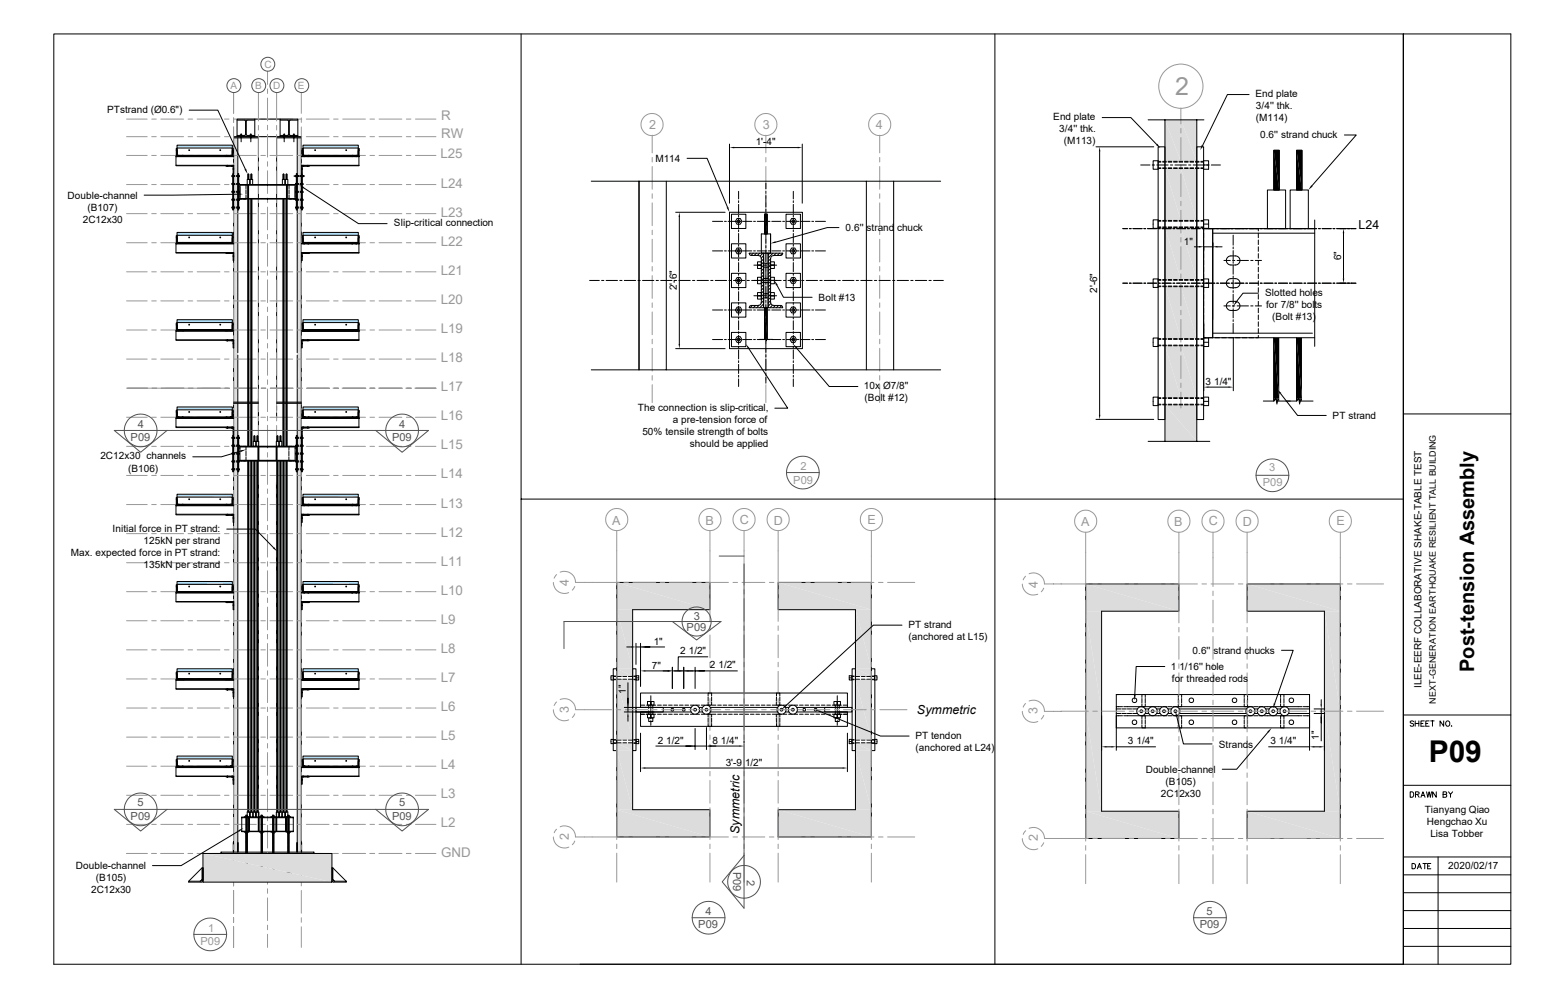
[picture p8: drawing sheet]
<svg xmlns="http://www.w3.org/2000/svg" width="432mm" height="279mm" viewBox="0 0 432 279" stroke-linecap="round" stroke-linejoin="round" font-family="sans-serif">
<defs><g id="words">
<text font-size="8.4" x="399" y="212.9">P09</text>
<text font-size="7" fill="#989898" x="328.3" y="26.5">2</text>
<text font-size="5.6" x="411.7" y="187.8" transform="rotate(-90 411.7 187.8)">Post-tension Assembly</text>
<g font-size="3.7" fill="#989898">
<text x="123.2" y="33.5">R</text>
<text x="123.2" y="38.6">RW</text>
<text x="123" y="44.3">L25</text>
<text x="123.1" y="52.4">L24</text>
<text x="123.1" y="60.5">L23</text>
<text x="123.1" y="68.7">L22</text>
<text x="123.1" y="76.8">L21</text>
<text x="123.1" y="84.9">L20</text>
<text x="123.1" y="93">L19</text>
<text x="123.1" y="101.2">L18</text>
<text x="123.1" y="109.3">L17</text>
<text x="123.1" y="117.4">L16</text>
<text x="123.1" y="125.6">L15</text>
<text x="123.1" y="133.7">L14</text>
<text x="123.1" y="141.8">L13</text>
<text x="123.1" y="149.9">L12</text>
<text x="123.1" y="158.1">L11</text>
<text x="123.1" y="166.2">L10</text>
<text x="123.1" y="174.3">L9</text>
<text x="123.1" y="182.5">L8</text>
<text x="123.1" y="190.5">L7</text>
<text x="123.1" y="198.7">L6</text>
<text x="123.1" y="206.8">L5</text>
<text x="123.1" y="214.9">L4</text>
<text x="123.1" y="223.1">L3</text>
<text x="123.1" y="231.2">L2</text>
<text x="123.2" y="239.4">GND</text>
</g>
<g font-size="3.5" fill="#989898">
<text x="181.3" y="36">2</text>
<text x="213.1" y="36">3</text>
<text x="244.6" y="36">4</text>
<text x="171" y="146.6">A</text>
<text x="197" y="146.6">B</text>
<text x="206.6" y="146.3">C</text>
<text x="216.1" y="146.6">D</text>
<text x="242.3" y="146.3">E</text>
<text x="302" y="147">A</text>
<text x="328" y="147">B</text>
<text x="337.6" y="146.7">C</text>
<text x="347.1" y="147">D</text>
<text x="373.2" y="146.7">E</text>
<text x="158.8" y="163.8" transform="rotate(-90 158.8 163.8)">4</text>
<text x="289.9" y="164.2" transform="rotate(-90 289.9 164.2)">4</text>
<text x="158.8" y="199.1" transform="rotate(-90 158.8 199.1)">3</text>
<text x="289.8" y="199.6" transform="rotate(-90 289.8 199.6)">3</text>
<text x="158.9" y="234.7" transform="rotate(-90 158.9 234.7)">2</text>
<text x="289.9" y="235.1" transform="rotate(-90 289.9 235.1)">2</text>
</g>
<g font-size="3.5">
<text x="379.5" y="64">L24</text>
<text x="256.1" y="199.4">Symmetric</text>
<text x="206.5" y="233" transform="rotate(-90 206.5 233)">Symmetric</text>
</g>
<g font-size="3.1" fill="#525252">
<text x="38.5" y="119.5">4</text>
<text x="111.5" y="119.5">4</text>
<text x="36.5" y="123.3">P09</text>
<text x="109.5" y="123.3">P09</text>
<text x="193.8" y="173.1">3</text>
<text x="191.8" y="176.2">P09</text>
<text x="38.4" y="225.3">5</text>
<text x="111.5" y="225.3">5</text>
<text x="36.5" y="229.1">P09</text>
<text x="109.5" y="229.1">P09</text>
<text x="204.8" y="243.6" transform="rotate(90 204.8 243.6)">P09</text>
<text x="208.6" y="245.8" transform="rotate(90 208.6 245.8)">2</text>
<text x="197" y="255.7">4</text>
<text x="337" y="255.6">5</text>
<text x="195" y="259.4">P09</text>
<text x="335.1" y="259.4">P09</text>
</g>
<g font-size="3.1" fill="#989898">
<text x="223.6" y="131.4">2</text>
<text x="354.5" y="131.7">3</text>
<text x="221.6" y="135.1">P09</text>
<text x="352.7" y="135.9">P09</text>
<text x="58.1" y="260.4">1</text>
<text x="56" y="264.2">P09</text>
</g>
<g font-size="2.8" fill="#989898">
<text x="73.9" y="18.9">C</text>
<text x="64.3" y="25">A</text>
<text x="71.3" y="25">B</text>
<text x="76.3" y="25">D</text>
<text x="83.1" y="25">E</text>
</g>
<g font-size="2.8">
<text x="350.7" y="27.1">End plate</text>
<text x="29.9" y="31.5">PTstrand (Ø0.6&quot;)</text>
<text x="294.2" y="33.5">End plate</text>
<text x="350.7" y="33.9">(M114)</text>
<text x="350.8" y="30.5">3/4'' thk.</text>
<text x="211.1" y="40.6">1'-4&quot;</text>
<text x="295.9" y="36.9">3/4'' thk.</text>
<text x="297.1" y="40.3">(M113)</text>
<text x="352" y="38.7">0.6'' strand chuck</text>
<text x="183.1" y="45.2">M114</text>
<text x="18.9" y="55.5">Double-channel</text>
<text x="24.4" y="58.8">(B107)</text>
<text x="23.1" y="62.2">2C12x30</text>
<text x="110" y="63.2">Slip-critical connection</text>
<text x="236.2" y="64.6">0.6'' strand chuck</text>
<text x="330.7" y="68.3">1&quot;</text>
<text x="374.6" y="72.7" transform="rotate(-90 374.6 72.7)">6&quot;</text>
<text x="189.1" y="81.1" transform="rotate(-90 189.1 81.1)">2'-6&quot;</text>
<text x="306.5" y="81.9" transform="rotate(-90 306.5 81.9)">2'-6&quot;</text>
<text x="353.3" y="82.6">Slotted holes</text>
<text x="228.6" y="84.1">Bolt #13</text>
<text x="353.6" y="86">for 7/8'' bolts</text>
<text x="355.3" y="89.4">(Bolt #13)</text>
<text x="336.7" y="107.5">3 1/4&quot;</text>
<text x="241.3" y="108.7">10x Ø7/8''</text>
<text x="241.5" y="112.1">(Bolt #12)</text>
<text x="178.2" y="114.8">The connection is slip-critical,</text>
<text x="187.9" y="118.2">a pre-tension force of</text>
<text x="372.2" y="117">PT strand</text>
<text x="179.4" y="121.5">50% tensile strength of bolts</text>
<text x="192.7" y="124.8">should be applied</text>
<text x="28" y="128.4">2C12x30 channels</text>
<text x="35.8" y="131.7">(B106)</text>
<text x="31.5" y="148.6">Initial force in PT strand:</text>
<text x="19.8" y="155.3">Max. expected force in PT strand:</text>
<text x="40.1" y="151.9">125kN per strand</text>
<text x="40.1" y="158.6">135kN per strand</text>
<text x="253.7" y="175.4">PT strand</text>
<text x="253.8" y="178.8">(anchored at L15)</text>
<text x="182.6" y="180.1">1&quot;</text>
<text x="190" y="182.8">2 1/2&quot;</text>
<text x="333.1" y="182.7">0.6'' strand chucks</text>
<text x="182.1" y="186.8">7&quot;</text>
<text x="198.3" y="186.8">2 1/2&quot;</text>
<text x="327" y="187.2">1 1/16'' hole</text>
<text x="327.3" y="190.6">for threaded rods</text>
<text x="174.8" y="193.8" transform="rotate(-90 174.8 193.8)">1&quot;</text>
<text x="397" y="192.3" transform="rotate(-90 397 192.3)">ILEE-EERF COLLABORATIVE SHAKE-TABLE TEST</text>
<text x="183.7" y="207.8">2 1/2&quot;</text>
<text x="199" y="207.8">8 1/4&quot;</text>
<text x="255.7" y="206.4">PT tendon</text>
<text x="255.7" y="209.7">(anchored at L24)</text>
<text x="315" y="208">3 1/4&quot;</text>
<text x="340.4" y="208.9">Strands</text>
<text x="354.8" y="208">3 1/4&quot;</text>
<text x="368.4" y="206.7" transform="rotate(-90 368.4 206.7)">1&quot;</text>
<text x="202.7" y="213.9">3'-9 1/2&quot;</text>
<text x="320" y="215.9">Double-channel</text>
<text x="325.5" y="219.3">(B105)</text>
<text x="324.2" y="222.6">2C12x30</text>
<text x="397.9" y="227.1">Tianyang Qiao</text>
<text x="398.5" y="230.5">Hengchao Xu</text>
<text x="399.5" y="233.8">Lisa Tobber</text>
<text x="21.2" y="242.8">Double-channel</text>
<text x="404.5" y="242.9">2020/02/17</text>
<text x="25.4" y="249.6">2C12x30</text>
<text x="26.8" y="246.2">(B105)</text>
</g>
<text font-size="2.5" x="401" y="196.6" transform="rotate(-90 401 196.6)">NEXT-GENERATION EARTHQUAKE RESILIENT TALL BUILDING</text>
</g></defs>
<g fill="#dcdcdc">
<path d="M83 38.5l1.2 60.1h-1.2z"/>
<path d="M83 38.5h1.2v60.1z"/>
<path d="M65.2 38.5l1.2 60.1h-1.2z"/>
<path d="M65.2 38.5h1.2v60.1z"/>
<path d="M83 98.6l1.2 18h-1.2z"/>
<path d="M83 98.6h1.2v18z"/>
<path d="M65.2 98.6l1.2 18h-1.2z"/>
<path d="M65.2 98.6h1.2v18z"/>
<path d="M83 116.6l1.2 121.5h-1.2z"/>
<path d="M83 116.6h1.2v121.5z"/>
<path d="M65.2 116.6l1.2 121.5h-1.2z"/>
<path d="M65.2 116.6h1.2v121.5z"/>
</g>
<path d="M68.9 238.3h18.8" fill="none" stroke="#dcdcdc" stroke-width=".38"/>
<g fill="none" stroke="#000" stroke-width=".28">
<path d="M65.2 38.5v199.6M66.2 33.3h5v4.9h-5zM66.2 33.6l2.3 .1v4l-.1 .1M66.2 37.8h2.2M66.4 38.5v60.1M67.1 37.7l.5 .1v-.1l-.2 .1h-.3zM67.2 37.8v.7M67.4 37.3v2.3M67.4 37.8v.7M68.8 33.8v3.8M68.8 37.6l.2 .2M69 37.8h2.2"/>
<path d="M69.8 37.7l.5 .1v-.1l-.2 .1h-.3zM69.9 37.8v.7M70.1 37.3v2.3M70.1 37.8v.7M71.2 33.3h7M71.2 33.6h-2.3l-.1 .2M72.2 38.2v.3M72.2 38.5v189.8M72.2 38.5h-7v-.3h19v.3h-6.9M77.3 38.5v74.3M78.2 33.3h5v4.9h-5zM78.2 33.6l2.4 .1v4l-.2 .1"/>
<path d="M78.2 37.8h2.2M79.1 37.7l.5 .1v-.1l-.2 .1h-.3zM79.2 37.8v.7M79.4 37.3v2.3M79.5 37.8v.7M80.8 33.8v3.8M80.9 37.6l.1 .2M81 37.8h2.2M81.9 37.7v.1l.2-.1 .2 .1zM82 37.8v.7M82.1 37.3v2.3M82.2 37.8v.7"/>
<path d="M83 38.5v60.1M83.2 33.6h-2.3v.2M84.2 38.5v199.6M84.2 38.2h-6.9v.3M64.8 49h.2v.4h-.2zM64.8 53.4h.2v.4h-.2zM64.8 57.8h.2v.4h-.2zM65 48.5h.2v10.2h-.2zM65 51.2h-.2v.4h.2M65 55.6h-.2v.4h.2M65 51.5h.6M65 55.7h.6"/>
<path d="M65 49.1h.6M65 49.3h.6M65 51.2v.4M65 55.6v.4M65 51.3h.6M65 53.5h.6M65 53.7h.6M65 55.9h.6M65 57.9h.6M65 58.1h.6M66.1 55.7h.6M66.1 49.1h.6"/>
<path d="M66.1 49.3h.6M66.1 51.3h.6M66.1 51.5h.6M66.1 53.5h.6M66.1 53.7h.6M66.1 55.9h.6M66.1 57.9h.6M66.1 58.1h.6M66.4 48.5h.3v10.2h-.3zM66.7 54.5v1.1h.8M66.7 49h.1v.4h-.1zM66.7 51.2h.1v.4l-.7-.1"/>
<path d="M66.7 53.4h.1v.4h-.1M66.7 55.6h.1v.4l-.7-.1M66.7 57.8h.1v.4h-.1zM66.7 51.2v.4M66.7 53v1.2M66.7 55.6v.4M66.7 49.2h.1M66.7 51.4h.1M66.7 53.6h.1M66.7 55.8h.1M66.7 58h.1M66.9 55.6h15.6"/>
<path d="M66.9 52v.1M67 51.6v4M67 55.5h15.4M67 52.2v2.7M67 51.7h15.4M67.5 51.6h-.8v1.1M68.7 54.5v1.1h-.9M68.7 51.6v1.1M68.7 53v1.2M69 50.1h.7v1.5h-.7zM69.2 51.7h.2v3.8h-.2zM69.3 55.6h.2v69.1h-.2z"/>
<path d="M69.3 48.6h.2v1.5h-.2zM69.4 55.6v69.1M69.9 50.1h.7v1.5h-.7zM70.1 48.6h.2v1.5h-.2zM70.1 55.6h.2v69.1h-.2zM70.2 55.6v69.1M78.9 50.1h.6v1.5h-.6zM79.1 48.6h.2v1.5h-.2zM79.1 55.6h.2v69.1h-.2zM79.2 55.6v69.1M79.7 50.1h.7v1.5h-.7zM79.9 48.6h.2v1.5h-.2z"/>
<path d="M79.9 55.6h.2v69.1h-.2zM80 51.7h.3v3.8h-.3zM80 55.6v69.1M80.7 54.5v1.1h.9M80.7 51.6v1.1M80.7 53v1.2M81.9 51.6h.9v1.1M82.1 49.2h2.9M82.4 51.6v4M82.4 52.2v2.7M82.5 52v.1M82.5 51.6h-15.6"/>
<path d="M82.5 49h.3v.4h-.3zM82.5 49.1h-.1l.1 .2M82.5 57.8h.3v.4h-.3zM82.8 48.5h.2v10.2h-.2zM82.8 54.5v1.1h-.9M82.8 51.2h-.3v.4h.3M82.8 53.4h-.3v.4h.3M82.8 55.6h-.3v.4h.3M82.8 51.2v.4M82.8 53v1.2M82.8 55.6v.4M82.8 51.5h.6"/>
<path d="M82.8 55.7h.6M82.8 49.1h.6M82.8 49.3h.6M82.8 51.3h.6M82.8 53.5h.6M82.8 53.7h.6M82.8 55.9h.6M82.8 57.9h.6M82.8 58.1h.6M83.9 55.7h.6M83.9 49.1h.6M83.9 49.3h.6"/>
<path d="M83.9 51.3h.6M83.9 51.5h.6M83.9 53.5h.6M83.9 53.7h.6M83.9 55.9h.6M83.9 57.9h.6M83.9 58.1h.6M84.2 48.5h.3v10.2h-.3zM84.5 49h.1v.4M84.5 51.2h.1v.4l-.7-.1M84.5 53.4h.1v.4h-.1zM84.5 55.6h.1v.4l-.7-.1"/>
<path d="M84.5 57.8h.1v.4h-.1zM84.5 51.2v.4M84.5 55.6v.4M84.5 51.4h.1M84.5 53.6h.1M84.5 55.8h.1M84.5 58h.1M84.5 49v.4h.1M84.6 49.1h.2v.2h-.2M66.4 99.2v138.9M83 99.2v138.9M65.2 112.4h7"/>
<path d="M65.2 112.7h7M72.2 111.5v1.3M72.2 113.4v1.3M72.2 115.3v1.3M77.3 113.4v1.3M77.3 115.3v1.3M77.3 112.4h6.9M77.3 112.7h6.9M65 121.7h.2v10.1h-.2zM65 122.2h-.2v.3h.2M65 124.4h-.2v.3h.2M65 126.6h-.2v.3h.2"/>
<path d="M65 128.8h-.2v.3h.2M65 131h-.2v.3h.2M65 128.8h.6M65 122.2v.3M65 124.4v.3M65 126.6v.3M65 128.8v.3M65 131v.3M65 122.5h.6M65 122.2h.6M65 122.4h.6M65 124.6h.6"/>
<path d="M65 124.4h.6M65 126.9h.6M65 126.6h.6M65 126.8h.6M65 129.1h.6M65 129h.6M65 131.3h.6M65 131h.6M65 131.2h.6M66.1 126.6h.7v.3h-.7M66.1 128.8h.6M66.1 122.2h.6"/>
<path d="M66.1 122.4h.6M66.1 124.4h.6M66.1 126.8h.6M66.1 129h.6M66.1 131h.6M66.1 131.2h.6M66.4 121.7h.3v10.1h-.3zM66.7 127.6v1.2h.8M66.7 122.2h.1v.3h-.7M66.7 124.4h.1v.3l-.7-.1M66.7 128.8h.1v.3h-.7M66.7 131h.1v.3h-.7"/>
<path d="M66.7 122.2v.3M66.7 124.4v.3M66.7 126.1v1.2M66.7 128.8v.3M66.7 131v.3M66.7 122.3h.1M66.7 124.5h.1M66.7 126.7h.1M66.7 128.9h.1M66.7 131.1h.1M66.9 124.7h15.6M66.9 125.2h.1"/>
<path d="M67 128.6h15.4M67 124.9h15.4M67 124.7v4.1h15.5M67.5 124.7h-.8v1.1M68.7 127.6v1.2h-.9M68.7 124.7v1.1M68.7 126.1v1.2M69.3 128.8h.2v98.1h-.2zM69.4 128.8v98.1M70.1 128.8h.2v98.1h-.2zM70.2 128.8v98.1M70.7 123.3h.7v1.4h-.7z"/>
<path d="M71 121.8h.2v1.5h-.2zM71 128.8h.2v98.1h-.2zM71.1 128.8v98.1M71.6 123.3h.7v1.4h-.7zM71.8 121.8h.2v1.5h-.2zM71.8 128.8h.2v98.1h-.2zM71.9 128.8v98.1M72.1 124.9h.2v3.7h-.2zM77.1 124.9h.3v3.7h-.3zM77.2 123.3h.7v1.4h-.7zM77.2 134.8l.1 93.5M77.4 121.8h.2v1.5h-.2z"/>
<path d="M77.4 128.8h.2v98.1h-.2zM77.5 128.8v98.1M78 123.3h.7v1.4h-.7zM78.2 121.8h.2v1.5h-.2zM78.2 128.8h.2v98.1h-.2zM78.3 128.8v98.1M79.1 128.8h.2v98.1h-.2zM79.2 128.8v98.1M79.9 128.8h.2v98.1h-.2zM80 128.8v98.1M80.7 127.6v1.2h.9M80.7 126.1v1.2"/>
<path d="M80.7 124.7v1.1M81.9 124.7h.9v1.1M82.4 124.7v4.1M82.5 125.2h.1M82.7 127.6v1.2h-.8M82.7 126.1v1.2M82.8 121.7h.2v10.1h-.2zM82.8 122.2h-.3v.3h.3M82.8 124.4h-.3v.3h.3M82.8 128.8h-.3v.3h.3M82.8 131h-.3v.3h.3M82.8 128.8h.6"/>
<path d="M82.8 122.2v.3M82.8 124.4v.3M82.8 128.8v.3M82.8 131v.3M82.8 122.5h.6M82.8 122.2h.6M82.8 122.4h.6M82.8 124.6h.6M82.8 124.4h.6M82.8 126.8h.6M82.8 129.1h.6M82.8 129h.6"/>
<path d="M82.8 131.3h.6M82.8 131h.6M82.8 131.2h.6M83.4 126.6h-.9v.3h.9M83.9 128.8h.6M83.9 122.2h.6M83.9 122.4h.6M83.9 124.4h.6M83.9 126.6h.6M83.9 126.8h.6M83.9 129h.6M83.9 131h.6"/>
<path d="M83.9 131.2h.6M84.2 121.7h.3v10.1h-.3zM84.5 122.2h.1v.3h-.7M84.5 124.4h.1v.3l-.7-.1M84.5 126.6h.1v.3h-.7M84.5 128.8h.1v.3h-.7M84.5 131h.1v.3h-.7M84.5 122.2v.3M84.5 124.4v.3M84.5 126.6v.3M84.5 128.8v.3M84.5 131v.3"/>
<path d="M84.5 122.3h.1M84.5 124.5h.1M84.5 126.7h.1M84.5 128.9h.1M84.5 131.1h.1M49.1 192.4l16.2 .2M62.9 189.8h2.1l.1-2v2.1M63.2 189.8v.1M63.3 189.8v.1M63.4 189.8v.1M64.3 189.8v.1M64.4 189.8v.1"/>
<path d="M64.6 189.8v.1M65 188.2h.1M65 188.4h.1M65 188.1h.1M65.3 190.1h-16.2v2.3h16.2M65.3 189.9h-16.2v.2M84.2 189.9h16v.2h-16M84.2 192.4h16l-16 .2M84.5 192.4v.2M84.7 192.4v.2M84.8 192.4v.2M84.8 189.9v.2"/>
<path d="M85 189.9v.2M85.1 189.9v.2M85.9 192.4v.2M86 189.9v.2M86 192.4v.2M86.1 189.9v.2M86.1 192.4v.2M86.2 189.9v.2M98.3 189.9v.2M98.4 189.9v.2M98.5 189.9v.2M99.4 189.9v.2"/>
<path d="M99.5 189.9v.2M99.6 189.9v.2M100.2 190.1v2.3zM100.2 189.9v.2M100.2 192.4v.2M59.4 238.5h30.6M61.7 238.1v.4M61.8 238.1h25.9v.4M64.9 238.5h.3M65.2 235.4v2.7zM66.4 235.4l.1 2.7zM67.5 228.3h14.4v4.1h-14.4z"/>
<path d="M67.5 232.2h14.4M67.5 228.5h14.4M68.2 232.4l.7 .1v.3h.2v-.3M68.6 232.5v.3h.3M68.7 227.9v-.1h.3v.1M68.7 232.8v.1M68.7 228.3v4.1M68.9 227.9h-.3v.3M68.9 228.2l.6 .1M68.9 232.8l-.2 .2M69 228.3l-.3 .3M69 232.2l-.2 .2"/>
<path d="M69 232.8v.1M69 228.6l-.3 .3M69 228.9l-.3 .3M69 229.2l-.3 .3M69 229.5l-.3 .3M69 229.8l-.3 .3M69 230.1l-.3 .3M69 230.4l-.3 .3M69 230.7l-.3 .3M69 231l-.3 .3M69 231.3l-.3 .3M69 231.6l-.3 .3"/>
<path d="M69 231.9l-.3 .3M69 228.3v4.1M69 233l-.3 .3M69 233.3l-.3 .3M69 233.6l-.3 .3M69 233.9l-.3 .3M69 234.2l-.3 .3M69 234.5l-.3 .3M69 234.8l-.3 .3M69 235.1l-.3 .3M69 235.4l-.3 .3M69 235.7l-.3 .3"/>
<path d="M69 236l-.3 .3M69 236.3l-.3 .3M69 236.6l-.3 .3M69 236.9l-.3 .3M69 237.2l-.3 .3M69 237.5l-.3 .3M69 237.8l-.3 .3M69 238.1l-.3 .3M69 238.4l-.3 .3M69 238.7l-.3 .3M69 239l-.3 .3M69 239.3l-.3 .3"/>
<path d="M69 239.6l-.3 .3M69 239.9l-.3 .3M69.1 228.2v-.3h-.2v.3l-.7 .1M69.4 228.5h.3v3.7h-.3zM69.5 232.4l-.6 .1M69.7 226.9v1.4h-.7v-1.4h.7v1.4M69.9 226.9h.7v1.4h-.7zM71.4 226.9v1.4h-.7v-1.4h.7v1.4M72.1 228.5h.3v3.7h-.3zM72.3 226.9v1.4h-.7v-1.4h.7v1.4M72.4 232.4l.7 .1v.3h.3v-.3M72.9 232.5v.3h.2"/>
<path d="M72.9 227.9v-.1h.4v.1M72.9 232.8v.1M72.9 228.3v4.1M73.1 227.9h-.2v.3M73.1 228.2l.6 .1M73.2 232.8l-.3 .2M73.2 228.3l-.3 .3M73.3 232.8v.1M73.3 228.6l-.4 .3M73.3 228.9l-.4 .3M73.3 229.2l-.4 .3M73.3 229.4l-.4 .4"/>
<path d="M73.3 229.7l-.4 .4M73.3 230l-.4 .4M73.3 230.3l-.4 .4M73.3 230.6l-.4 .4M73.3 230.9l-.4 .4M73.3 231.3l-.4 .3M73.3 231.6l-.4 .3M73.3 231.9l-.4 .3M73.3 232.2l-.3 .2M73.3 236l-.4 .3M73.3 236.3l-.4 .3M73.3 236.6l-.4 .3"/>
<path d="M73.3 236.9l-.4 .3M73.3 237.2l-.4 .3M73.3 237.5l-.4 .3M73.3 237.8l-.4 .3M73.3 238.1l-.4 .3M73.3 238.4l-.4 .3M73.3 238.7l-.4 .3M73.3 239l-.4 .3M73.3 239.3l-.4 .3M73.3 233l-.4 .3M73.3 233.3l-.4 .3M73.3 233.6l-.4 .3"/>
<path d="M73.3 233.9l-.4 .3M73.3 234.2l-.4 .3M73.3 234.5l-.4 .3M73.3 234.8l-.4 .3M73.3 235.1l-.4 .3M73.3 235.4l-.4 .3M73.3 235.7l-.4 .3M73.3 239.6l-.4 .3M73.3 239.9l-.4 .3M73.3 228.3v4.1M73.4 228.2v-.3h-.3v.3l-.7 .1M73.7 232.4l-.6 .1"/>
<path d="M75.6 232.4l.7 .1v.3h.3v-.3M76.1 232.5v.3h.2M76.2 228.7l.3-.4v4.1M76.2 227.9v-.1h.3v.1M76.2 232.8v.1M76.2 228.4v4M76.3 227.9h-.2v.3M76.3 228.2l.7 .1M76.4 232.8l-.2 .2M76.5 232.2l-.2 .2M76.5 231.9l-.3 .3M76.5 232.8v.1"/>
<path d="M76.5 233l-.3 .3M76.5 233.3l-.3 .3M76.5 233.6l-.3 .3M76.5 233.9l-.3 .3M76.5 234.2l-.3 .3M76.5 234.5l-.3 .3M76.5 234.8l-.3 .3M76.5 235.1l-.3 .3M76.5 235.4l-.3 .3M76.5 235.7l-.3 .3M76.5 236l-.3 .3M76.5 236.3l-.3 .3"/>
<path d="M76.5 236.6l-.3 .3M76.5 236.9l-.3 .3M76.5 237.2l-.3 .3M76.5 237.5l-.3 .3M76.5 237.8l-.3 .3M76.5 238.1l-.3 .3M76.5 238.4l-.3 .3M76.5 238.7l-.3 .3M76.5 239l-.3 .3M76.5 239.3l-.3 .3M76.5 239.6l-.3 .3M76.5 239.9l-.3 .3"/>
<path d="M76.5 228.6l-.3 .4M76.5 228.9l-.3 .4M76.5 229.2l-.3 .4M76.5 229.5l-.3 .4M76.5 229.8l-.3 .4M76.5 230.1l-.3 .4M76.5 230.4l-.3 .4M76.5 230.7l-.3 .4M76.5 231l-.3 .4M76.5 231.3l-.3 .3M76.5 231.6l-.3 .3M76.6 228.2v-.3h-.3v.3l-.7 .1"/>
<path d="M77 232.4l-.7 .1M77 228.5h.3v3.7h-.3zM77.2 226.9h.7v1.4h-.7zM78 226.9v1.4h.7v-1.4h-.7v1.4M78.9 226.9h.6v1.4h-.6zM79.7 226.9v1.4h.7v-1.4h-.7v1.4M79.8 228.5h.2v3.7h-.2zM79.9 232.4l.7 .1v.3h.2v-.3M80.3 232.5v.3h.3M80.4 228.6l.3-.3v4.1M80.4 227.9v-.1h.3v.1M80.4 228.3v4.1"/>
<path d="M80.4 232.8v.1M80.6 227.9h-.3v.3M80.6 228.2l.6 .1M80.6 232.8l-.2 .2M80.7 232.2l-.2 .2M80.7 232.8v.1M80.7 228.6l-.3 .3M80.7 228.9l-.3 .3M80.7 229.2l-.3 .3M80.7 229.5l-.3 .3M80.7 229.8l-.3 .3M80.7 230.1l-.3 .3"/>
<path d="M80.7 230.4l-.3 .3M80.7 230.7l-.3 .3M80.7 231l-.3 .3M80.7 231.3l-.3 .3M80.7 231.6l-.3 .3M80.7 231.9l-.3 .3M80.7 233l-.3 .3M80.7 233.3l-.3 .3M80.7 233.6l-.3 .3M80.7 233.9l-.3 .3M80.7 234.2l-.3 .3M80.7 234.5l-.3 .3"/>
<path d="M80.7 234.8l-.3 .3M80.7 235.1l-.3 .3M80.7 235.4l-.3 .3M80.7 235.7l-.3 .3M80.7 236l-.3 .3M80.7 236.3l-.3 .3M80.7 236.6l-.3 .3M80.7 236.9l-.3 .3M80.7 237.2l-.3 .3M80.7 237.5l-.3 .3M80.7 237.8l-.3 .3M80.7 238.1l-.3 .3"/>
<path d="M80.7 238.4l-.3 .3M80.7 238.7l-.3 .3M80.7 239l-.3 .3M80.7 239.3l-.3 .3M80.7 239.6l-.3 .3M80.7 239.9l-.3 .3M80.8 228.2v-.3h-.2v.3l-.7 .1M81.2 232.4l-.6 .1M82.9 235.4l.1 2.7zM84.2 235.4v2.7zM68 243.8h13.3v.5h-13.3zM68.6 244.3v.3h.3"/>
<path d="M68.7 244.3v.4h.3v-.4M69 243.5l-.3 .3v-11h.3v11M69 240.2l-.3 .3M69 240.5l-.3 .3M69 240.8l-.3 .3M69 241.1l-.3 .3M69 241.4l-.3 .3M69 241.7l-.3 .3M69 242l-.3 .3M69 242.3l-.3 .3M69 242.6l-.3 .3M69 242.9l-.3 .3"/>
<path d="M69 243.2l-.3 .3M69 243.8h.1M69 244.3l-.3 .4M69 244.7h.1M69.1 244.3v.3h-.2v-.3l-.2 .1M72.9 244.3v.3h.2M72.9 244.3v.4h.4v-.4M73.1 244.3l-.2 .1M73.1 244.3v.3h.3v-.3M73.3 243.5l-.4 .3v-11h.4v11M73.3 240.2l-.4 .3M73.3 240.5l-.4 .3"/>
<path d="M73.3 240.8l-.4 .3M73.3 241.1l-.4 .3M73.3 241.4l-.4 .3M73.3 241.7l-.4 .3M73.3 242l-.4 .3M73.3 242.3l-.4 .3M73.3 242.6l-.4 .3M73.3 242.9l-.4 .3M73.3 243.2l-.4 .3M73.3 244.3l-.4 .4M73.3 244.7h-.1M76.1 244.3v.3h.2"/>
<path d="M76.2 244.3v.4h.3v-.4M76.5 243.5l-.3 .3v-11h.3v11M76.5 240.5l-.3 .3M76.5 240.8l-.3 .3M76.5 241.1l-.3 .3M76.5 240.2l-.3 .3M76.5 241.4l-.3 .3M76.5 241.7l-.3 .3M76.5 242l-.3 .3M76.5 242.3l-.3 .3M76.5 242.6l-.3 .3M76.5 242.9l-.3 .3"/>
<path d="M76.5 243.2l-.3 .3M76.5 243.8h.1M76.5 244.3l-.3 .4M76.5 244.7h-.1M76.6 244.3v.3h-.3v-.3l-.1 .1M80.3 244.3v.3h.3M80.4 244.3v.4h.3v-.4M80.5 244.3l-.1 .1M80.6 244.3v.3h.2v-.3M80.7 243.5l-.3 .3v-11h.3v11M80.7 240.2l-.3 .3M80.7 240.5l-.3 .3"/>
<path d="M80.7 240.8l-.3 .3M80.7 241.1l-.3 .3M80.7 241.4l-.3 .3M80.7 241.7l-.3 .3M80.7 242l-.3 .3M80.7 242.3l-.3 .3M80.7 242.6l-.3 .3M80.7 242.9l-.3 .3M80.7 243.2l-.3 .3M80.7 244.3l-.3 .4M80.7 244.7h-.1M90 242.3h.4"/>
</g>
<g fill="none" stroke="#989898" stroke-width=".28">
<path d="M74.7 19.9v3.7M35.3 38.2h5.8M35.3 33.3h5.8M42.4 38.2h1.2M42.4 33.3h1.2M44.9 38.2h6.4M44.9 33.3h6.4M52.5 38.2h1.3M52.5 33.3h1.3M55.1 38.2h6.3M55.1 33.3h6.3M62.7 38.2h1.3"/>
<path d="M62.7 33.3h1.3M65.2 38.2h6.4M65.2 33.3h6.4M65.2 25.9v5.8M65.2 32.9v1.3M65.2 35.5v6.3M72.2 25.9v7.9M72.2 35.1v1.2M72.2 37.6v6.3M72.9 38.2h1.2M72.9 33.3h1.2M74.7 24.8v1.3"/>
<path d="M74.7 27.4v6.3M74.7 35v1.3M74.7 37.5v6.4M75.4 38.2h6.3M75.4 33.3h6.3M77.3 25.9v7.9M77.3 35.1v1.2M77.3 37.6v6.3M83 38.2h1.3M83 33.3h1.3M84.2 25.9v5.8M84.2 32.9v1.3"/>
<path d="M84.2 35.5v6.3M85.6 38.2h6.3M85.6 33.3h6.3M93.2 38.2h1.2M93.2 33.3h1.2M95.7 38.2h6.4M95.7 33.3h6.4M103.3 38.2h1.3M103.3 33.3h1.3M105.9 38.2h6.3M105.9 33.3h6.3M113.5 38.2h1.3"/>
<path d="M113.5 33.3h1.3M116 38.2h5.8M116 33.3h5.8M35.3 59.7h5.8M35.3 51.6h5.8M35.3 43.4h5.8M42.4 59.7h1.2M42.4 51.6h1.2M42.4 43.4h1.2M44.9 59.7h6.4M44.9 51.6h6.4M44.9 43.4h6.4"/>
<path d="M52.5 59.7h1.3M52.5 51.6h1.3M52.5 43.4h1.3M55.1 59.7h6.3M55.1 51.6h6.3M55.1 43.4h6.3M62.7 59.7h1.3M62.7 51.6h1.3M62.7 43.4h1.3M65.2 59.7h6.4M65.2 51.6h6.4M65.2 43.4h6.4"/>
<path d="M65.2 43.1v1.2M65.2 45.6v6.3M65.2 53.2v1.3M65.2 55.8v6.3M72.2 45.2v1.3M72.2 47.8v6.3M72.2 55.4v1.2M72.2 57.9v6.4M72.9 59.7h1.2M72.9 51.6h1.2M72.9 43.4h1.2M74.7 45.2v1.2"/>
<path d="M74.7 47.7v6.4M74.7 55.3v1.3M74.7 57.9v6.3M75.4 59.7h6.3M75.4 51.6h6.3M75.4 43.4h6.3M77.3 45.2v1.3M77.3 47.8v6.3M77.3 55.4v1.2M77.3 57.9v6.4M83 59.7h1.3M83 51.6h1.3"/>
<path d="M83 43.4h1.3M84.2 43.1v1.3M84.2 45.6v6.4M84.2 53.3v1.2M84.2 55.8v6.3M85.6 59.7h6.3M85.6 51.6h6.3M85.6 43.4h6.3M93.2 59.7h1.2M93.2 51.6h1.2M93.2 43.4h1.2M95.7 59.7h6.4"/>
<path d="M95.7 51.6h6.4M95.7 43.4h6.4M103.3 59.7h1.3M103.3 51.6h1.3M103.3 43.4h1.3M105.9 59.7h6.3M105.9 51.6h6.3M105.9 43.4h6.3M113.5 59.7h1.3M113.5 51.6h1.3M113.5 43.4h1.3M116 59.7h5.8"/>
<path d="M116 51.6h5.8M116 43.4h5.8M35.3 75.9h5.8M35.3 67.8h5.8M42.4 75.9h1.2M42.4 67.8h1.2M44.9 75.9h6.4M44.9 67.8h6.4M52.5 75.9h1.3M52.5 67.8h1.3M55.1 75.9h6.3M55.1 67.8h6.3"/>
<path d="M62.7 75.9h1.3M62.7 67.8h1.3M65.2 75.9h6.4M65.2 67.8h6.4M65.2 63.4v1.2M65.2 65.9v6.4M65.2 73.5v1.3M65.2 76.1v6.3M72.2 65.5v1.3M72.2 68.1v6.3M72.2 75.7v1.3M72.2 78.2v6.4"/>
<path d="M72.9 75.9h1.2M72.9 67.8h1.2M74.7 65.5v1.3M74.7 68v6.4M74.7 75.6v1.3M74.7 78.2v6.3M75.4 75.9h6.3M75.4 67.8h6.3M77.3 65.5v1.3M77.3 68.1v6.3M77.3 75.7v1.3M77.3 78.2v6.4"/>
<path d="M83 75.9h1.3M83 67.8h1.3M84.2 63.4v1.2M84.2 65.9v6.4M84.2 73.5v1.3M84.2 76.1v6.3M85.6 75.9h6.3M85.6 67.8h6.3M93.2 75.9h1.2M93.2 67.8h1.2M95.7 75.9h6.4M95.7 67.8h6.4"/>
<path d="M103.3 75.9h1.3M103.3 67.8h1.3M105.9 75.9h6.3M105.9 67.8h6.3M113.5 75.9h1.3M113.5 67.8h1.3M116 75.9h5.8M116 67.8h5.8M35.3 92.2h5.8M35.3 84.1h5.8M42.4 92.2h1.2M42.4 84.1h1.2"/>
<path d="M44.9 92.2h6.4M44.9 84.1h6.4M52.5 92.2h1.3M52.5 84.1h1.3M55.1 92.2h6.3M55.1 84.1h6.3M62.7 92.2h1.3M62.7 84.1h1.3M65.2 92.2h6.4M65.2 84.1h6.4M65.2 83.7v1.3M65.2 86.2v6.4"/>
<path d="M65.2 93.9v1.2M65.2 96.4v6.3M72.2 85.9v1.2M72.2 88.4v6.3M72.2 96v1.3M72.2 98.6v6.3M72.9 92.2h1.2M72.9 84.1h1.2M74.7 85.8v1.3M74.7 88.3v6.4M74.7 96v1.2M74.7 98.5v6.4"/>
<path d="M75.4 92.2h6.3M75.4 84.1h6.3M77.3 85.9v1.2M77.3 88.4v6.3M77.3 96v1.3M77.3 98.6v6.3M83 92.2h1.3M83 84.1h1.3M84.2 83.7v1.3M84.2 86.2v6.4M84.2 93.9v1.2M84.2 96.4v6.3"/>
<path d="M85.6 92.2h6.3M85.6 84.1h6.3M93.2 92.2h1.2M93.2 84.1h1.2M95.7 92.2h6.4M95.7 84.1h6.4M103.3 92.2h1.3M103.3 84.1h1.3M105.9 92.2h6.3M105.9 84.1h6.3M113.5 92.2h1.3M113.5 84.1h1.3"/>
<path d="M116 92.2h5.8M116 84.1h5.8M35.3 100.3h5.8M35.3 116.6h5.8M42.4 100.3h1.2M42.4 116.6h1.2M44.9 116.6h6.4M44.9 100.3h6.4M52.5 116.6h1.3M52.5 100.3h1.3M55.1 116.6h6.3M55.1 100.3h6.3"/>
<path d="M62.7 116.6h1.3M62.7 100.3h1.3M64.1 108.5h-28.8M65.2 116.6h6.4M65.2 100.3h6.4M65.2 104v1.3M65.2 106.6v6.3M65.2 114.2v1.2M65.2 116.7v6.4M65.3 108.5h6.4M72.2 106.2v1.2M72.2 108.7v6.4"/>
<path d="M72.2 116.3v1.3M72.2 118.9v6.3M72.9 116.6h1.2M72.9 100.3h1.2M72.9 108.5h1.4M74.7 106.1v1.3M74.7 108.7v6.3M74.7 116.3v1.3M74.7 118.8v6.4M75.4 116.6h6.3M75.4 100.3h6.3M75.5 108.5h6.4"/>
<path d="M77.3 106.2v1.2M77.3 108.7v6.4M77.3 116.3v1.3M77.3 118.9v6.3M83 116.6h1.3M83 100.3h1.3M83.1 108.5h1.3M84.2 104v1.3M84.2 106.6v6.3M84.2 114.2v1.2M84.2 116.7v6.4M85.6 100.3h6.3"/>
<path d="M85.6 116.6h6.3M85.6 108.5h6.4M93.2 116.6h1.2M93.2 100.3h1.2M94.6 108.5h-1.6M95.7 116.6h6.4M95.7 100.3h6.4M102.2 108.5h-6.7M103.3 100.3h1.3M103.3 116.6h1.3M104.7 108.5h-1.5M105.9 116.6h6.3"/>
<path d="M105.9 100.3h6.3M112.4 108.5h-6.7M113.5 100.3h1.3M113.5 116.6h1.3M114.9 108.5h-1.6M115.9 108.5h5.9M116 116.6h5.8M116 100.3h5.8M35.3 132.8h5.8M35.3 124.7h5.8M42.4 132.8h1.2M42.4 124.7h1.2"/>
<path d="M44.9 132.8h6.4M44.9 124.7h6.4M52.5 132.8h1.3M52.5 124.7h1.3M55.1 132.8h6.3M55.1 124.7h6.3M62.7 132.8h1.3M62.7 124.7h1.3M65.2 132.8h6.4M65.2 124.7h6.4M65.2 124.3v1.3M65.2 126.9v6.3"/>
<path d="M65.2 134.5v1.3M65.2 137v6.4M72.2 126.4v1.3M72.2 129v6.3M72.2 136.6v1.3M72.2 139.1v6.4M72.9 132.8h1.2M72.9 124.7h1.2M74.7 126.4v1.3M74.7 129v6.3M74.7 136.6v1.3M74.7 139.1v6.4"/>
<path d="M75.4 132.8h6.3M75.4 124.7h6.3M77.3 126.4v1.3M77.3 129v6.3M77.3 136.6v1.3M77.3 139.1v6.4M83 132.8h1.3M83 124.7h1.3M84.2 124.3v1.3M84.2 126.9v6.3M84.2 134.5v1.3M84.2 137v6.4"/>
<path d="M85.6 132.8h6.3M85.6 124.7h6.3M93.2 132.8h1.2M93.2 124.7h1.2M95.7 132.8h6.4M95.7 124.7h6.4M103.3 132.8h1.3M103.3 124.7h1.3M105.9 132.8h6.3M105.9 124.7h6.3M113.5 132.8h1.3M113.5 124.7h1.3"/>
<path d="M116 132.8h5.8M116 124.7h5.8M35.3 157.2h5.8M35.3 149.1h5.8M35.3 141h5.8M42.4 157.2h1.2M42.4 149.1h1.2M42.4 141h1.2M44.9 157.2h6.4M44.9 149.1h6.4M44.9 141h6.4M52.5 157.2h1.3"/>
<path d="M52.5 149.1h1.3M52.5 141h1.3M55.1 157.2h6.3M55.1 149.1h6.3M55.1 141h6.3M62.7 157.2h1.3M62.7 149.1h1.3M62.7 141h1.3M65.2 157.2h6.4M65.2 149.1h6.4M65.2 141h6.4M65.2 144.7v1.2"/>
<path d="M65.2 147.2v6.3M65.2 154.8v1.3M65.2 157.4v6.3M72.2 146.8v1.2M72.2 149.3v6.4M72.2 156.9v1.3M72.2 159.5v6.3M72.9 157.2h1.2M72.9 149.1h1.2M72.9 141h1.2M74.7 146.8v1.2M74.7 149.3v6.4"/>
<path d="M74.7 156.9v1.3M74.7 159.5v6.3M75.4 157.2h6.3M75.4 149.1h6.3M75.4 141h6.3M77.3 146.8v1.2M77.3 149.3v6.4M77.3 156.9v1.3M77.3 159.5v6.3M83 157.2h1.3M83 149.1h1.3M83 141h1.3"/>
<path d="M84.2 144.7v1.2M84.2 147.2v6.3M84.2 154.8v1.3M84.2 157.4v6.3M85.6 157.2h6.3M85.6 149.1h6.3M85.6 141h6.3M93.2 157.2h1.2M93.2 149.1h1.2M93.2 141h1.2M95.7 157.2h6.4M95.7 149.1h6.4"/>
<path d="M95.7 141h6.4M103.3 157.2h1.3M103.3 149.1h1.3M103.3 141h1.3M105.9 157.2h6.3M105.9 149.1h6.3M105.9 141h6.3M113.5 157.2h1.3M113.5 149.1h1.3M113.5 141h1.3M116 157.2h5.8M116 149.1h5.8"/>
<path d="M116 141h5.8M35.3 173.4h5.8M35.3 165.3h5.8M42.4 173.4h1.2M42.4 165.3h1.2M44.9 173.4h6.4M44.9 165.3h6.4M52.5 173.4h1.3M52.5 165.3h1.3M55.1 173.4h6.3M55.1 165.3h6.3M62.7 173.4h1.3"/>
<path d="M62.7 165.3h1.3M65.2 173.4h6.4M65.2 165.3h6.4M65.2 165v1.2M65.2 167.5v6.4M65.2 175.1v1.3M65.2 177.7v6.3M72.2 167.1v1.3M72.2 169.6v6.4M72.2 177.2v1.3M72.2 179.8v6.3M72.9 173.4h1.2"/>
<path d="M72.9 165.3h1.2M74.7 167.1v1.3M74.7 169.6v6.4M74.7 177.2v1.3M74.7 179.8v6.3M75.4 173.4h6.3M75.4 165.3h6.3M77.3 167.1v1.3M77.3 169.6v6.4M77.3 177.2v1.3M77.3 179.8v6.3M83 173.4h1.3"/>
<path d="M83 165.3h1.3M84.2 165v1.2M84.2 167.5v6.4M84.2 175.1v1.3M84.2 177.7v6.3M85.6 173.4h6.3M85.6 165.3h6.3M93.2 173.4h1.2M93.2 165.3h1.2M95.7 173.4h6.4M95.7 165.3h6.4M103.3 173.4h1.3"/>
<path d="M103.3 165.3h1.3M105.9 173.4h6.3M105.9 165.3h6.3M113.5 173.4h1.3M113.5 165.3h1.3M116 173.4h5.8M116 165.3h5.8M35.3 197.8h5.8M35.3 189.7h5.8M35.3 181.6h5.8M42.4 197.8h1.2M42.4 189.7h1.2"/>
<path d="M42.4 181.6h1.2M44.9 197.8h6.4M44.9 189.7h6.4M44.9 181.6h6.4M52.5 197.8h1.3M52.5 189.7h1.3M52.5 181.6h1.3M55.1 197.8h6.3M55.1 189.7h6.3M55.1 181.6h6.3M62.7 197.8h1.3M62.7 189.7h1.3"/>
<path d="M62.7 181.6h1.3M65.2 197.8h6.4M65.2 189.7h6.4M65.2 181.6h6.4M65.2 185.3v1.3M65.2 187.8v6.4M65.2 195.5v1.2M65.2 198v6.3M72.2 187.4v1.3M72.2 189.9v6.4M72.2 197.6v1.2M72.9 197.8h1.2"/>
<path d="M72.9 189.7h1.2M72.9 181.6h1.2M74.7 187.4v1.3M74.7 189.9v6.4M74.7 197.6v1.2M75.4 197.8h6.3M75.4 189.7h6.3M75.4 181.6h6.3M77.3 187.4v1.3M77.3 189.9v6.4M77.3 197.6v1.2M83 197.8h1.3"/>
<path d="M83 189.7h1.3M83 181.6h1.3M84.2 185.3v1.3M84.2 187.8v6.4M84.2 195.5v1.2M84.2 198v6.3M85.6 197.8h6.3M85.6 189.7h6.3M85.6 181.6h6.3M93.2 197.8h1.2M93.2 189.7h1.2M93.2 181.6h1.2"/>
<path d="M95.7 197.8h6.4M95.7 189.7h6.4M95.7 181.6h6.4M103.3 197.8h1.3M103.3 189.7h1.3M103.3 181.6h1.3M105.9 197.8h6.3M105.9 189.7h6.3M105.9 181.6h6.3M113.5 197.8h1.3M113.5 189.7h1.3M113.5 181.6h1.3"/>
<path d="M116 197.8h5.8M116 189.7h5.8M116 181.6h5.8M35.3 214.1h5.8M35.3 206h5.8M42.4 214.1h1.2M42.4 206h1.2M44.9 214.1h6.4M44.9 206h6.4M52.5 214.1h1.3M52.5 206h1.3M55.1 214.1h6.3"/>
<path d="M55.1 206h6.3M62.7 214.1h1.3M62.7 206h1.3M65.2 214.1h6.4M65.2 206h6.4M65.2 205.6v1.3M65.2 208.2v6.3M65.2 215.8v1.2M65.2 218.3v6.4M72.2 200.1v6.4M72.2 207.7v1.3M72.2 210.3v6.3"/>
<path d="M72.2 217.9v1.3M72.9 214.1h1.2M72.9 206h1.2M74.7 200.1v6.4M74.7 207.7v1.3M74.7 210.3v6.3M74.7 217.9v1.3M75.4 214.1h6.3M75.4 206h6.3M77.3 200.1v6.4M77.3 207.7v1.3M77.3 210.3v6.3"/>
<path d="M77.3 217.9v1.3M83 214.1h1.3M83 206h1.3M84.2 205.6v1.3M84.2 208.2v6.3M84.2 215.8v1.2M84.2 218.3v6.4M85.6 214.1h6.3M85.6 206h6.3M93.2 214.1h1.2M93.2 206h1.2M95.7 214.1h6.4"/>
<path d="M95.7 206h6.4M103.3 214.1h1.3M103.3 206h1.3M105.9 214.1h6.3M105.9 206h6.3M113.5 214.1h1.3M113.5 206h1.3M116 214.1h5.8M116 206h5.8M35.3 238.5h5.8M35.3 230.3h5.8M35.3 222.2h5.8"/>
<path d="M42.4 238.5h1.2M42.4 230.3h1.2M42.4 222.2h1.2M44.9 238.5h6.4M44.9 230.3h6.4M44.9 222.2h6.4M52.5 238.5h1.3M52.5 230.3h1.3M52.5 222.2h1.3M55.1 238.5h6.3M55.1 230.3h6.3M55.1 222.2h6.3"/>
<path d="M62.7 238.5h1.3M62.7 230.3h1.3M62.7 222.2h1.3M65.2 238.5h6.4M65.2 230.3h6.4M65.2 222.2h6.4M65.2 225.9v1.3M65.2 228.5v6.3M65.2 236.1v1.3M65.2 238.6v6.4M72.2 220.4v7.9M72.9 238.5h1.2"/>
<path d="M72.9 230.3h1.2M72.9 222.2h1.2M74.7 220.4v6.4M74.7 228v1.3M74.7 230.6v6.3M74.7 238.2v1.2M75.4 238.5h6.3M75.4 230.3h6.3M75.4 222.2h6.3M77.3 220.4v7.9M83 238.5h1.3M83 230.3h1.3"/>
<path d="M83 222.2h1.3M84.2 225.9v1.3M84.2 228.5v6.3M84.2 236.1v1.3M84.2 238.6v6.4M85.6 238.5h6.3M85.6 230.3h6.3M85.6 222.2h6.3M93.2 238.5h1.2M93.2 230.3h1.2M93.2 222.2h1.2M95.7 238.5h6.4"/>
<path d="M95.7 230.3h6.4M95.7 222.2h6.4M103.3 238.5h1.3M103.3 230.3h1.3M103.3 222.2h1.3M105.9 238.5h6.3M105.9 230.3h6.3M105.9 222.2h6.3M113.5 238.5h1.3M113.5 230.3h1.3M113.5 222.2h1.3M116 238.5h5.8z"/>
<path d="M116 230.3h5.8M116 222.2h5.8M65.2 246.3v1.2M65.2 248.8v6.3M65.2 256.4v1.3M65.2 259v5.7M74.7 240.7v6.4M74.7 248.3v1.3M74.7 250.9v6.3M74.7 258.5v1.3M84.2 246.3v1.2M84.2 248.8v6.3"/>
<path d="M84.2 256.4v1.3M84.2 259v5.7M74.7 261v3.7"/>
</g>
<g fill="none" stroke="#525252" stroke-width=".28">
<circle cx="74.8" cy="18" r="1.95"/>
<circle cx="65.3" cy="23.9" r="1.95"/>
<circle cx="72.3" cy="23.9" r="1.95"/>
<circle cx="77.3" cy="23.9" r="1.95"/>
<circle cx="84.3" cy="23.9" r="1.95"/>
</g>
<g fill="#000">
<path d="M69.3 48.6l.2 1.5h-.2zM69.3 48.6h.2v1.5zM70.1 48.6l.2 1.5h-.2zM70.1 48.6h.2v1.5zM79.1 48.6l.2 1.5h-.2zM79.1 48.6h.2v1.5zM79.9 48.6l.2 1.5h-.2zM79.9 48.6h.2v1.5zM71 121.8l.2 1.5h-.2zM71 121.8h.2v1.5zM71.8 121.8l.2 1.5h-.2zM71.8 121.8h.2v1.5z"/>
<path d="M77.4 121.8l.2 1.5h-.2zM77.4 121.8h.2v1.5zM78.2 121.8l.2 1.5h-.2zM78.2 121.8h.2v1.5z"/>
</g>
<g fill="#adddf7">
<path d="M49.4 186.9l15.5 .8h-15.5z"/>
<path d="M49.4 186.9h15.5v.8z"/>
<path d="M49.4 187.7l.1 .7z"/>
<path d="M64.9 187.7v1.9z"/>
<path d="M49.4 188.4l.1 1.2z"/>
</g>
<g fill="none" stroke="#000" stroke-width=".28">
<path d="M49.2 188.2h.2M49.2 188.4h.2M49.2 188.1h.2M49.2 187.8l.2 2 2 .1h-2.2zM49.4 186.9h15.5v2.7h-15.5zM49.5 188.4v1.4M49.5 189.8h3.3h-3.3v-2.1h15.4v2.1M49.5 189.8h15.4M49.8 189.7v.2M49.9 189.7v.2M50 189.7v.2M50.9 189.7v.2"/>
<path d="M51 189.7v.2M51.1 189.7v.2M51.4 189.8v.1M63.1 192.6h2.2v2.1h-.2v-2h-2zM63.2 189.7v.1M63.3 189.7v.1M63.4 189.7v.1M63.4 192.4v.3M63.5 192.4v.3M63.6 192.4v.3M64.3 189.7v.1M64.4 189.7v.1"/>
<path d="M64.6 189.7v.1M64.7 192.4v.3M64.9 192.4v.3M64.9 188.4v1.4M65 192.4v.3M65.1 193.5h.2M65.1 193.3h.2M65.1 193.6h.2M84.2 192.6h2.2v.1h-2v2h-.2zM84.2 193.5h.2M84.2 193.3h.2M84.2 193.6h.2"/>
<path d="M84.4 187.8l.1 2 2.1 .1h-2.2zM84.4 188.2h.1M84.4 188.4h.1M84.4 188.1h.1M84.5 192.6v.1M84.7 192.6v.1M84.8 192.6v.1M85 189.8v.1M85.1 189.8v.1M85.2 189.8v.1M85.9 192.6v.1M86 192.6v.1"/>
<path d="M86.1 192.6v.1M86.1 189.8v.1M86.2 189.8v.1M86.4 189.8v.1M86.6 189.8v.1M100.4 189.9v.2"/>
<circle cx="52.8" cy="188.2" r=".12"/>
<circle cx="61.5" cy="188.2" r=".12"/>
</g>
<g fill="#adddf7">
<path d="M84.6 186.9l15.5 .8h-15.5z"/>
<path d="M84.6 186.9h15.5v.8z"/>
<path d="M100 187.7l.1 .7z"/>
<path d="M100 188.4l.1 1.2z"/>
<path d="M84.6 187.7l.1 1.9z"/>
</g>
<g fill="none" stroke="#000" stroke-width=".28">
<path d="M49.1 168.1l16.2 .1M62.9 165.4h2.1l.1-2v2.1M63.2 165.4v.1M63.3 165.4v.1M63.4 165.4v.1M64.3 165.4v.1M64.4 165.4v.1M64.6 165.4v.1M65 163.8h.1M65 164h.1M65 163.7h.1M65.3 165.5h-16.2v.2"/>
<path d="M65.3 165.7h-16.2v2.4h16.2M84.2 165.5h16v.2h-16M84.2 168.1h16l-16 .1M84.5 168.1v.1M84.7 168.1v.1M84.8 168.1v.1M84.8 165.5v.2M85 165.5v.2M85.1 165.5v.2M85.9 168.1v.1M86 165.5v.2M86 168.1v.1"/>
<path d="M86.1 165.5v.2M86.1 168.1v.1M86.2 165.5v.2M98.3 165.5v.2M98.4 165.5v.2M98.5 165.5v.2M99.4 165.5v.2M99.5 165.5v.2M99.6 165.5v.2M100.2 165.7v2.4zM100.2 165.5v.2M100.2 168.1v.1"/>
<path d="M84.6 186.9h15.5v2.7h-15.5zM84.7 189.8h15.3M84.7 188.4v1.4M84.7 189.8v-2.1h15.3v2.1h-3.3h3.3M85 189.7v.1M85.1 189.7v.1M85.2 189.7v.1M86.1 189.7v.1M86.2 189.7v.1M86.3 189.7v.1M98.2 189.8h2l.1-2v2.1zM98.2 189.8v.1"/>
<path d="M98.4 189.7v.2M98.5 189.7v.2M98.6 189.7v.2M99.5 189.7v.2M99.6 189.7v.2M99.7 189.7v.2M100 188.4v1.4M100.2 188.2h.1M100.2 188.4h.1M100.2 188.1h.1"/>
<circle cx="88" cy="188.2" r=".12"/>
<circle cx="96.7" cy="188.2" r=".12"/>
</g>
<g fill="#adddf7">
<path d="M49.4 162.5l15.5 .8h-15.5z"/>
<path d="M49.4 162.5h15.5v.8z"/>
<path d="M49.4 163.3l.1 .7z"/>
<path d="M64.9 163.3v1.9z"/>
<path d="M49.4 164l.1 1.2z"/>
</g>
<g fill="none" stroke="#000" stroke-width=".28">
<path d="M49.2 163.8h.2M49.2 164h.2M49.2 163.7h.2M49.2 163.4l.2 2 2 .1h-2.2zM49.5 164v1.4M49.5 165.4h3.3h-3.3v-2.1h15.4v2.1M49.5 165.2l-.1-2.7h15.5v2.7M49.5 165.4h15.4M49.5 165.3h15.4M49.8 165.3v.2M49.9 165.3v.2M50 165.3v.2"/>
<path d="M50.9 165.3v.2M51 165.3v.2M51.1 165.3v.2M51.4 165.4v.1M63.1 168.2h2.2v2.1h-.2v-1.9h-2zM63.2 165.3v.1M63.3 165.3v.1M63.4 165.3v.1M63.4 168.1v.3M63.5 168.1v.3M63.6 168.1v.3M64.3 165.3v.1"/>
<path d="M64.4 165.3v.1M64.6 165.3v.1M64.7 168.1v.3M64.9 168.1v.3M64.9 164v1.4M65 168.1v.3M65.1 169.1h.2M65.1 169h.2M65.1 169.2h.2M84.2 168.2h2.2v.2h-2v1.9h-.2zM84.2 169.1h.2M84.2 169h.2"/>
<path d="M84.2 169.2h.2M84.4 163.4l.1 2 2.1 .1h-2.2zM84.4 163.8h.1M84.4 164h.1M84.4 163.7h.1M84.5 168.2v.2M84.7 168.2v.2M84.8 168.2v.2M85 165.4v.1M85.1 165.4v.1M85.2 165.4v.1M85.9 168.2v.2"/>
<path d="M86 168.2v.2M86.1 168.2v.2M86.1 165.4v.1M86.2 165.4v.1M86.4 165.4v.1M86.6 165.4v.1M100.4 165.5v.2"/>
<circle cx="52.8" cy="163.9" r=".12"/>
<circle cx="61.5" cy="163.9" r=".12"/>
</g>
<g fill="#adddf7">
<path d="M84.6 162.5l15.5 .8h-15.5z"/>
<path d="M84.6 162.5h15.5v.8z"/>
<path d="M100 163.3l.1 .7z"/>
<path d="M100 164l.1 1.2z"/>
<path d="M84.6 163.3l.1 1.9z"/>
</g>
<g fill="none" stroke="#000" stroke-width=".28">
<path d="M65 139.4h.1M65 139.6h.1M65 139.3h.1M49.1 143.7v.1h16.2M62.9 141v.2v-.2h2.1l.1-2v2.2M63.2 141v.2M63.3 141v.2M63.4 141v.2M64.3 141v.2M64.4 141v.2M64.6 141v.2M65.3 141.2l-16.2 .1"/>
<path d="M65.3 141.3h-16.2v2.4h16.2M84.2 141.2h16l-16 .1M84.2 143.7h16v.1h-16M84.5 143.7v.1M84.7 143.7v.1M84.8 143.7v.1M84.8 141.2v.1M85 141.2v.1M85.1 141.2v.1M85.9 143.7v.1M86 141.2v.1M86 143.7v.1"/>
<path d="M86.1 141.2v.1M86.1 143.7v.1M86.2 141.2v.1M98.3 141.2v.1M98.4 141.2v.1M98.5 141.2v.1M99.4 141.2v.1M99.5 141.2v.1M99.6 141.2v.1M100.2 141.3v2.4zM100.2 141.2v.1M100.2 143.7v.1"/>
<path d="M84.7 165.4h15.3M84.7 165.3h15.3M84.7 164v1.4M84.7 165.4v-2.1h15.3v2.1h-3.3h3.3M84.7 165.2l-.1-2.7h15.5l-.1 2.7M85 165.3v.1M85.1 165.3v.1M85.2 165.3v.1M86.1 165.3v.1M86.2 165.3v.1M86.3 165.3v.1M98.2 165.4h2l.1-2v2.1z"/>
<path d="M98.2 165.4v.1M98.4 165.3v.2M98.5 165.3v.2M98.6 165.3v.2M99.5 165.3v.2M99.6 165.3v.2M99.7 165.3v.2M100 164v1.4M100.2 163.8h.1M100.2 164h.1M100.2 163.7h.1"/>
<circle cx="88" cy="163.9" r=".12"/>
<circle cx="96.7" cy="163.9" r=".12"/>
</g>
<g fill="#adddf7">
<path d="M49.4 138.1l15.5 .8h-15.5z"/>
<path d="M49.4 138.1h15.5v.8z"/>
<path d="M49.4 138.9l.1 .7z"/>
<path d="M64.9 138.9v1.9z"/>
<path d="M49.4 139.6l.1 1.2z"/>
</g>
<g fill="none" stroke="#000" stroke-width=".28">
<path d="M49.2 139.4h.2M49.2 139.6h.2M49.2 139.3h.2M49.2 139l.2 2h2v.2h-2.2zM49.5 139.6v1.4M64.9 139.6v1.4M84.4 139l.1 2h2.1v.2h-2.2zM84.4 139.4h.1M84.4 139.6h.1M84.4 139.3h.1M49.5 141h3.3h-3.3v-2.1h15.4v2.1M49.5 140.8l-.1-2.7h15.5v2.7"/>
<path d="M49.5 141h15.4M49.5 140.9h15.4M49.8 140.9v.3M49.9 140.9v.3M50 140.9v.3M50.9 140.9v.3M51 140.9v.3M51.1 140.9v.3M51.4 141v.2M63.1 143.8h2.2v2.2h-.2v-2zM63.2 140.9v.1M63.3 140.9v.1"/>
<path d="M63.4 140.9v.1M63.4 143.7v.3M63.5 143.7v.3M63.6 143.7v.3M64.3 140.9v.1M64.4 140.9v.1M64.6 140.9v.1M64.7 143.7v.3M64.9 143.7v.3M65 143.7v.3M65.1 144.7h.2M65.1 144.6h.2"/>
<path d="M65.1 144.9h.2M84.2 143.8l2.2 .2h-2v2h-.2zM84.2 144.7h.2M84.2 144.6h.2M84.2 144.9h.2M84.5 143.8v.2M84.7 143.8v.2M84.8 143.8v.2M85 141v.2M85.1 141v.2M85.2 141v.2M85.9 143.8v.2"/>
<path d="M86 143.8v.2M86.1 143.8v.2M86.1 141v.2M86.2 141v.2M86.4 141v.2M86.6 141v.2M100.4 141.2v.1"/>
<circle cx="52.8" cy="139.5" r=".12"/>
<circle cx="61.5" cy="139.5" r=".12"/>
</g>
<g fill="#adddf7">
<path d="M84.6 138.1l15.5 .8h-15.5z"/>
<path d="M84.6 138.1h15.5v.8z"/>
<path d="M100 138.9l.1 .7z"/>
<path d="M100 139.6l.1 1.2z"/>
<path d="M84.6 138.9l.1 1.9z"/>
</g>
<g fill="none" stroke="#000" stroke-width=".28">
<path d="M49.1 119.3v.2h16.2M62.9 116.6v.2v-.2h2.1l.1-2v2.2M63.2 116.6v.2M63.3 116.6v.2M63.4 116.6v.2M64.3 116.6v.2M64.4 116.6v.2M64.6 116.6v.2M65 115.1h.1M65 115.2h.1M65 114.9h.1M65.3 116.8l-16.2 .1"/>
<path d="M65.3 116.9h-16.2v2.4h16.2M84.2 116.8h16l-16 .1M84.2 119.3h16v.2h-16M84.5 119.3v.2M84.7 119.3v.2M84.8 119.3v.2M84.8 116.8v.1M85 116.8v.1M85.1 116.8v.1M85.9 119.3v.2M86 116.8v.1M86 119.3v.2"/>
<path d="M86.1 116.8v.1M86.1 119.3v.2M86.2 116.8v.1M98.3 116.8v.1M98.4 116.8v.1M98.5 116.8v.1M99.4 116.8v.1M99.5 116.8v.1M99.6 116.8v.1M100.2 116.9v2.4zM100.2 116.8v.1M100.2 119.3v.2"/>
<path d="M84.7 139.6v1.4M100 139.6v1.4M100.2 139.4h.1M100.2 139.6h.1M100.2 139.3h.1M100.2 139l.1 2.2h-2.1v-.2h2zM84.7 141h15.3M84.7 140.9h15.3M84.7 141v-2.1h15.3v2.1h-3.3h3.3M84.7 140.8l-.1-2.7h15.5l-.1 2.7M85 140.9v.1M85.1 140.9v.1"/>
<path d="M85.2 140.9v.1M86.1 140.9v.1M86.2 140.9v.1M86.3 140.9v.1M98.2 141v.2M98.4 140.9v.3M98.5 140.9v.3M98.6 140.9v.3M99.5 140.9v.3M99.6 140.9v.3M99.7 140.9v.3"/>
<circle cx="88" cy="139.5" r=".12"/>
<circle cx="96.7" cy="139.5" r=".12"/>
</g>
<g fill="#adddf7">
<path d="M49.4 113.7l15.5 .8h-15.5z"/>
<path d="M49.4 113.7h15.5v.8z"/>
<path d="M49.4 114.5l.1 .7z"/>
<path d="M64.9 114.5v2z"/>
<path d="M49.4 115.2l.1 1.3z"/>
</g>
<g fill="none" stroke="#000" stroke-width=".28">
<path d="M49.2 115.1h.2M49.2 115.2h.2M49.2 114.9h.2M49.2 114.6l.2 2h2v.2h-2.2zM49.4 113.7h15.5v2.8h-15.5zM49.5 115.2v1.4M49.5 116.6h3.3h-3.3v-2.1h15.4v2.1M49.5 116.6h15.4M49.8 116.5v.3M49.9 116.5v.3M50 116.5v.3M50.9 116.5v.3"/>
<path d="M51 116.5v.3M51.1 116.5v.3M51.4 116.6v.2M63.1 119.5h2.2v2.1h-.2v-2zM63.2 116.5v.1M63.3 116.5v.1M63.4 116.5v.1M63.4 119.3v.3M63.5 119.3v.3M63.6 119.3v.3M64.3 116.5v.1M64.4 116.5v.1"/>
<path d="M64.6 116.5v.1M64.7 119.3v.3M64.9 119.3v.3M64.9 115.2v1.4M65 119.3v.3M84.2 119.5l2.2 .1h-2v2h-.2zM84.4 114.6l.1 2h2.1v.2h-2.2zM84.4 115.1h.1M84.4 115.2h.1M84.4 114.9h.1M84.5 119.5v.1M84.7 119.5v.1"/>
<path d="M84.8 119.5v.1M85 116.6v.2M85.1 116.6v.2M85.2 116.6v.2M85.9 119.5v.1M86 119.5v.1M86.1 119.5v.1M86.1 116.6v.2M86.2 116.6v.2M86.4 116.6v.2M86.6 116.6v.2M100.4 116.8v.1"/>
<path d="M65.1 120.4h.2M65.1 120.2h.2M65.1 120.5h.2M84.2 120.4h.2M84.2 120.2h.2M84.2 120.5h.2"/>
<circle cx="52.8" cy="115.1" r=".12"/>
<circle cx="61.5" cy="115.1" r=".12"/>
</g>
<g fill="#adddf7">
<path d="M84.6 113.7l15.5 .8h-15.5z"/>
<path d="M84.6 113.7h15.5v.8z"/>
<path d="M100 114.5l.1 .7z"/>
<path d="M100 115.2l.1 1.3z"/>
<path d="M84.6 114.5l.1 2z"/>
</g>
<g fill="none" stroke="#000" stroke-width=".28">
<path d="M49.1 95l16.2 .1M62.9 92.3h2.1l.1-2v2.1M63.2 92.3v.1M63.3 92.3v.1M63.4 92.3v.1M64.3 92.3v.1M64.4 92.3v.1M64.6 92.3v.1M65 90.7h.1M65 90.8h.1M65 90.6h.1M65.3 92.4l-16.2 .1"/>
<path d="M65.3 92.5h-16.2v2.5h16.2M84.2 92.4h16l-16 .1M84.2 95h16l-16 .1M84.5 95v.1M84.7 95v.1M84.8 95v.1M84.8 92.4v.1M85 92.4v.1M85.1 92.4v.1M85.9 95v.1M86 92.4v.1M86 95v.1"/>
<path d="M86.1 92.4v.1M86.1 95v.1M86.2 92.4v.1M98.3 92.4v.1M98.4 92.4v.1M98.5 92.4v.1M99.4 92.4v.1M99.5 92.4v.1M99.6 92.4v.1M100.2 92.5v2.5zM100.2 92.4v.1M100.2 95v.1"/>
<path d="M84.6 113.7h15.5v2.8h-15.5zM84.7 116.6h15.3M84.7 115.2v1.4M84.7 116.6v-2.1h15.3v2.1h-3.3h3.3M85 116.5v.1M85.1 116.5v.1M85.2 116.5v.1M86.1 116.5v.1M86.2 116.5v.1M86.3 116.5v.1M98.2 116.6h2l.1-2v2.2h-2.1zM98.2 116.6v.2"/>
<path d="M98.4 116.5v.3M98.5 116.5v.3M98.6 116.5v.3M99.5 116.5v.3M99.6 116.5v.3M99.7 116.5v.3M100 115.2v1.4M100.2 115.1h.1M100.2 115.2h.1M100.2 114.9h.1"/>
<circle cx="88" cy="115.1" r=".12"/>
<circle cx="96.7" cy="115.1" r=".12"/>
</g>
<g fill="#adddf7">
<path d="M49.4 89.3l15.5 .8h-15.5z"/>
<path d="M49.4 89.3h15.5v.8z"/>
<path d="M49.4 90.1l.1 .7z"/>
<path d="M64.9 90.1v2z"/>
<path d="M49.4 90.8l.1 1.3z"/>
</g>
<g fill="none" stroke="#000" stroke-width=".28">
<path d="M49.2 90.7h.2M49.2 90.8h.2M49.2 90.6h.2M49.2 90.3l.2 2 2 .1h-2.2zM49.4 89.3h15.5v2.8h-15.5zM49.5 90.8v1.5M49.5 92.3h3.3h-3.3v-2.2h15.4v2.2M49.5 92.3h15.4M49.8 92.1v.3M49.9 92.1v.3M50 92.1v.3M50.9 92.1v.3"/>
<path d="M51 92.1v.3M51.1 92.1v.3M51.4 92.3v.1M63.1 95.1h2.2v2.1h-.2v-2zM63.2 92.1v.2M63.3 92.1v.2M63.4 92.1v.2M63.4 95v.2M63.5 95v.2M63.6 95v.2M64.3 92.1v.2M64.4 92.1v.2"/>
<path d="M64.6 92.1v.2M64.7 95v.2M64.9 95v.2M64.9 90.8v1.5M65 95v.2M65.1 96h.2M65.1 95.8h.2M65.1 96.1h.2M84.2 95.1l2.2 .1h-2v2h-.2zM84.2 96h.2M84.2 95.8h.2M84.2 96.1h.2"/>
<path d="M84.4 90.3l.1 2 2.1 .1h-2.2zM84.4 90.7h.1M84.4 90.8h.1M84.4 90.6h.1M84.5 95.1v.1M84.7 95.1v.1M84.8 95.1v.1M85 92.3v.1M85.1 92.3v.1M85.2 92.3v.1M85.9 95.1v.1M86 95.1v.1"/>
<path d="M86.1 95.1v.1M86.1 92.3v.1M86.2 92.3v.1M86.4 92.3v.1M86.6 92.3v.1M100.4 92.4v.1"/>
<circle cx="52.8" cy="90.7" r=".12"/>
<circle cx="61.5" cy="90.7" r=".12"/>
</g>
<g fill="#adddf7">
<path d="M84.6 89.3l15.5 .8h-15.5z"/>
<path d="M84.6 89.3h15.5v.8z"/>
<path d="M100 90.1l.1 .7z"/>
<path d="M100 90.8l.1 1.3z"/>
<path d="M84.6 90.1l.1 2z"/>
</g>
<g fill="none" stroke="#000" stroke-width=".28">
<path d="M49.1 70.6l16.2 .1M62.9 67.9h2.1l.1-2v2.1M63.2 67.9v.1M63.3 67.9v.1M63.4 67.9v.1M64.3 67.9v.1M64.4 67.9v.1M64.6 67.9v.1M65 66.3h.1M65 66.5h.1M65 66.2h.1M65.3 68l-16.2 .2"/>
<path d="M65.3 68.2h-16.2v2.4h16.2M84.2 68h16l-16 .2M84.2 70.6h16l-16 .1M84.5 70.6v.1M84.7 70.6v.1M84.8 70.6v.1M84.8 68v.2M85 68v.2M85.1 68v.2M85.9 70.6v.1M86 68v.2M86 70.6v.1"/>
<path d="M86.1 68v.2M86.1 70.6v.1M86.2 68v.2M98.3 68v.2M98.4 68v.2M98.5 68v.2M99.4 68v.2M99.5 68v.2M99.6 68v.2M100.2 68.2v2.4zM100.2 68v.2M100.2 70.6v.1"/>
<path d="M84.6 89.3h15.5v2.8h-15.5zM84.7 92.3h15.3M84.7 90.8v1.5M84.7 92.3v-2.2h15.3v2.2h-3.3h3.3M85 92.1v.2M85.1 92.1v.2M85.2 92.1v.2M86.1 92.1v.2M86.2 92.1v.2M86.3 92.1v.2M98.2 92.3v.1M98.4 92.1v.3"/>
<path d="M98.5 92.1v.3M98.6 92.1v.3M99.5 92.1v.3M99.6 92.1v.3M99.7 92.1v.3M100 90.8v1.5M100.2 90.7h.1M100.2 90.8h.1M100.2 90.6h.1M100.2 90.3l.1 2.1h-2.1l2-.1z"/>
<circle cx="88" cy="90.7" r=".12"/>
<circle cx="96.7" cy="90.7" r=".12"/>
</g>
<g fill="#adddf7">
<path d="M49.4 64.9l15.5 .8h-15.5z"/>
<path d="M49.4 64.9h15.5v.8z"/>
<path d="M49.4 65.7l.1 .8z"/>
<path d="M64.9 65.7v2z"/>
<path d="M49.4 66.5l.1 1.2z"/>
</g>
<g fill="none" stroke="#000" stroke-width=".28">
<path d="M49.2 66.3h.2M49.2 66.5h.2M49.2 66.2h.2M49.2 65.9l.2 2 2 .1h-2.2zM49.4 64.9h15.5v2.8h-15.5zM49.5 66.5v1.4M49.5 67.9h3.3h-3.3v-2.2h15.4v2.2M49.5 67.9h15.4M49.8 67.7v.3M49.9 67.7v.3M50 67.7v.3M50.9 67.7v.3"/>
<path d="M51 67.7v.3M51.1 67.7v.3M51.4 67.9v.1M63.1 70.7h2.2v2.1h-.2v-2zM63.2 67.7v.2M63.3 67.7v.2M63.4 67.7v.2M63.4 70.6v.2M63.5 70.6v.2M63.6 70.6v.2M64.3 67.7v.2M64.4 67.7v.2"/>
<path d="M64.6 67.7v.2M64.7 70.6v.2M64.9 70.6v.2M64.9 66.5v1.4M65 70.6v.2M65.1 71.6h.2M65.1 71.4h.2M65.1 71.7h.2M84.2 70.7l2.2 .1h-2v2h-.2zM84.2 71.6h.2M84.2 71.4h.2M84.2 71.7h.2"/>
<path d="M84.4 65.9l.1 2 2.1 .1h-2.2zM84.4 66.3h.1M84.4 66.5h.1M84.4 66.2h.1M84.5 70.7v.1M84.7 70.7v.1M84.8 70.7v.1M85 67.9v.1M85.1 67.9v.1M85.2 67.9v.1M85.9 70.7v.1M86 70.7v.1"/>
<path d="M86.1 70.7v.1M86.1 67.9v.1M86.2 67.9v.1M86.4 67.9v.1M86.6 67.9v.1M100.4 68v.2"/>
<circle cx="52.8" cy="66.3" r=".12"/>
<circle cx="61.5" cy="66.3" r=".12"/>
</g>
<g fill="#adddf7">
<path d="M84.6 64.9l15.5 .8h-15.5z"/>
<path d="M84.6 64.9h15.5v.8z"/>
<path d="M100 65.7l.1 .8z"/>
<path d="M100 66.5l.1 1.2z"/>
<path d="M84.6 65.7l.1 2z"/>
</g>
<g fill="none" stroke="#000" stroke-width=".28">
<path d="M49.1 46.2l16.2 .1M62.9 43.5h2.1l.1-2v2.1M63.2 43.5v.1M63.3 43.5v.1M63.4 43.5v.1M64.3 43.5v.1M64.4 43.5v.1M64.6 43.5v.1M65 42h.1M65 42.1h.1M65 41.8h.1M65.3 43.6l-16.2 .2"/>
<path d="M65.3 43.8h-16.2v2.4h16.2M84.2 43.6h16l-16 .2M84.2 46.2h16l-16 .1M84.5 46.2v.1M84.7 46.2v.1M84.8 46.2v.1M84.8 43.6v.2M85 43.6v.2M85.1 43.6v.2M85.9 46.2v.1M86 43.6v.2M86 46.2v.1"/>
<path d="M86.1 43.6v.2M86.1 46.2v.1M86.2 43.6v.2M98.3 43.6v.2M98.4 43.6v.2M98.5 43.6v.2M99.4 43.6v.2M99.5 43.6v.2M99.6 43.6v.2M100.2 43.8v2.4zM100.2 43.6v.2M100.2 46.2v.1"/>
<path d="M84.6 64.9h15.5v2.8h-15.5zM84.7 67.9h15.3M84.7 66.5v1.4M84.7 67.9v-2.2h15.3v2.2h-3.3h3.3M85 67.7v.2M85.1 67.7v.2M85.2 67.7v.2M86.1 67.7v.2M86.2 67.7v.2M86.3 67.7v.2M98.2 67.9v.1M98.4 67.7v.3"/>
<path d="M98.5 67.7v.3M98.6 67.7v.3M99.5 67.7v.3M99.6 67.7v.3M99.7 67.7v.3M100 66.5v1.4M100.2 66.3h.1M100.2 66.5h.1M100.2 66.2h.1M100.2 65.9l.1 2.1h-2.1l2-.1z"/>
<circle cx="88" cy="66.3" r=".12"/>
<circle cx="96.7" cy="66.3" r=".12"/>
</g>
<g fill="#adddf7">
<path d="M49.4 40.6l15.5 .8h-15.5z"/>
<path d="M49.4 40.6h15.5v.8z"/>
<path d="M49.4 41.4l.1 .7z"/>
<path d="M64.9 41.4v1.9z"/>
<path d="M49.4 42.1l.1 1.2z"/>
</g>
<g fill="none" stroke="#000" stroke-width=".28">
<path d="M49.2 42h.2M49.2 42.1h.2M49.2 41.8h.2M49.2 41.5l.2 2 2 .1h-2.2zM49.4 40.6h15.5v2.7h-15.5zM49.5 42.1v1.4M49.5 43.5h3.3h-3.3v-2.1h15.4v2.1M49.5 43.5h15.4M49.8 43.4v.2M49.9 43.4v.2M50 43.4v.2M50.9 43.4v.2"/>
<path d="M51 43.4v.2M51.1 43.4v.2M51.4 43.5v.1M63.1 46.3h2.2v2.1h-.2v-2zM63.2 43.4v.1M63.3 43.4v.1M63.4 43.4v.1M63.4 46.2v.2M63.5 46.2v.2M63.6 46.2v.2M64.3 43.4v.1M64.4 43.4v.1"/>
<path d="M64.6 43.4v.1M64.7 46.2v.2M64.9 46.2v.2M64.9 42.1v1.4M65 46.2v.2M65.1 47.2h.2M65.1 47h.2M65.1 47.3h.2M84.2 46.3l2.2 .1h-2v2h-.2zM84.2 47.2h.2M84.2 47h.2M84.2 47.3h.2"/>
<path d="M84.4 41.5l.1 2 2.1 .1h-2.2zM84.4 42h.1M84.4 42.1h.1M84.4 41.8h.1M84.5 46.3v.1M84.7 46.3v.1M84.8 46.3v.1M85 43.5v.1M85.1 43.5v.1M85.2 43.5v.1M85.9 46.3v.1M86 46.3v.1"/>
<path d="M86.1 46.3v.1M86.1 43.5v.1M86.2 43.5v.1M86.4 43.5v.1M86.6 43.5v.1M100.4 43.6v.2"/>
<circle cx="52.8" cy="41.9" r=".12"/>
<circle cx="61.5" cy="41.9" r=".12"/>
</g>
<g fill="#adddf7">
<path d="M84.6 40.6l15.5 .8h-15.5z"/>
<path d="M84.6 40.6h15.5v.8z"/>
<path d="M100 41.4l.1 .7z"/>
<path d="M100 42.1l.1 1.2z"/>
<path d="M84.6 41.4l.1 1.9z"/>
</g>
<g fill="none" stroke="#000" stroke-width=".28">
<path d="M84.6 40.6h15.5v2.7h-15.5zM84.7 43.5h15.3M84.7 42.1v1.4M84.7 43.5v-2.1h15.3v2.1h-3.3h3.3M85 43.4v.1M85.1 43.4v.1M85.2 43.4v.1M86.1 43.4v.1M86.2 43.4v.1M86.3 43.4v.1M98.2 43.5v.1M98.4 43.4v.2"/>
<path d="M98.5 43.4v.2M98.6 43.4v.2M99.5 43.4v.2M99.6 43.4v.2M99.7 43.4v.2M100 42.1v1.4M100.2 42h.1M100.2 42.1h.1M100.2 41.8h.1M100.2 41.5l.1 2.1h-2.1l2-.1zM49.1 216.8l16.2 .2M62.9 214.2h2.1l.1-2v2.1"/>
<path d="M63.2 214.2v.1M63.3 214.2v.1M63.4 214.2v.1M64.3 214.2v.1M64.4 214.2v.1M64.6 214.2v.1M65 212.6h.1M65 212.8h.1M65 212.5h.1M65.3 214.3h-16.2v.2M65.3 214.5h-16.2v2.3h16.2M84.2 214.3h16v.2h-16"/>
<path d="M84.2 216.8h16l-16 .2M84.5 216.8v.2M84.7 216.8v.2M84.8 216.8v.2M84.8 214.3v.2M85 214.3v.2M85.1 214.3v.2M85.9 216.8v.2M86 214.3v.2M86 216.8v.2M86.1 214.3v.2M86.1 216.8v.2"/>
<path d="M86.2 214.3v.2M98.3 214.3v.2M98.4 214.3v.2M98.5 214.3v.2M99.4 214.3v.2M99.5 214.3v.2M99.6 214.3v.2M100.2 214.5v2.3zM100.2 214.3v.2M100.2 216.8v.2"/>
<circle cx="88" cy="41.9" r=".12"/>
<circle cx="96.7" cy="41.9" r=".12"/>
</g>
<g fill="#adddf7">
<path d="M49.4 211.2l15.5 .8h-15.5z"/>
<path d="M49.4 211.2h15.5v.8z"/>
<path d="M49.4 212l.1 .8z"/>
<path d="M64.9 212v2z"/>
<path d="M49.4 212.8l.1 1.2z"/>
</g>
<g fill="none" stroke="#000" stroke-width=".28">
<path d="M49.2 212.6h.2M49.2 212.8h.2M49.2 212.5h.2M49.2 212.2l.2 2 2 .1h-2.2zM49.4 211.2h15.5v2.8h-15.5zM49.5 212.8v1.4M49.5 214.2h3.3h-3.3v-2.2h15.4v2.2M49.5 214.2h15.4M49.8 214v.3M49.9 214v.3M50 214v.3M50.9 214v.3"/>
<path d="M51 214v.3M51.1 214v.3M51.4 214.2v.1M63.1 217h2.2v2.1h-.2v-2zM63.2 214v.2M63.3 214v.2M63.4 214v.2M63.4 216.8v.3M63.5 216.8v.3M63.6 216.8v.3M64.3 214v.2M64.4 214v.2"/>
<path d="M64.6 214v.2M64.7 216.8v.3M64.9 216.8v.3M64.9 212.8v1.4M65 216.8v.3M65.1 217.8h.2M65.1 217.7h.2M65.1 218h.2M84.2 217h2.2l-2 .1v2h-.2zM84.2 217.8h.2M84.2 217.7h.2M84.2 218h.2"/>
<path d="M84.4 212.2l.1 2 2.1 .1h-2.2zM84.4 212.6h.1M84.4 212.8h.1M84.4 212.5h.1M84.5 217v.1M84.7 217v.1M84.8 217v.1M85 214.2v.1M85.1 214.2v.1M85.2 214.2v.1M85.9 217v.1M86 217v.1"/>
<path d="M86.1 217v.1M86.1 214.2v.1M86.2 214.2v.1M86.4 214.2v.1M86.6 214.2v.1M100.4 214.3v.2"/>
<circle cx="52.8" cy="212.6" r=".12"/>
<circle cx="61.5" cy="212.6" r=".12"/>
</g>
<g fill="#adddf7">
<path d="M84.6 211.2l15.5 .8h-15.5z"/>
<path d="M84.6 211.2h15.5v.8z"/>
<path d="M100 212l.1 .8z"/>
<path d="M100 212.8l.1 1.2z"/>
<path d="M84.6 212l.1 2z"/>
</g>
<g fill="none" stroke="#000" stroke-width=".28">
<path d="M84.6 211.2h15.5v2.8h-15.5zM84.7 214.2h15.3M84.7 212.8v1.4M84.7 214.2v-2.2h15.3v2.2h-3.3h3.3M85 214v.2M85.1 214v.2M85.2 214v.2M86.1 214v.2M86.2 214v.2M86.3 214v.2M98.2 214.2v.1M98.4 214v.3"/>
<path d="M98.5 214v.3M98.6 214v.3M99.5 214v.3M99.6 214v.3M99.7 214v.3M100 212.8v1.4M100.2 212.6h.1M100.2 212.8h.1M100.2 212.5h.1M100.2 212.2l.1 2.1h-2.1l2-.1z"/>
<circle cx="88" cy="212.6" r=".12"/>
<circle cx="96.7" cy="212.6" r=".12"/>
</g>
<g fill="#dcdcdc">
<path d="M56.7 238.5l36 8h-36z"/>
<path d="M56.7 238.5h36v8z"/>
</g>
<g fill="none" stroke="#000" stroke-width=".28">
<path d="M165.1 50.6h97.6M178.5 50.6v52.7M186.1 50.6v52.7M203.8 59.3h20.3v38.1h-20.3zM204.3 59.9h4v3.9h-4zM206.3 53.5v2.1M206.3 56.1v.5M206.3 57.1v2.5M213.5 59.8h.8v5.6h-.8zM213.9 51.2v1.5M213.9 53.4v.6M213.9 54.7v3.1"/>
<path d="M213.9 58.5v.6M213.9 59.7v3.2M219.5 59.9h4.1v3.9h-4.1zM221.6 53.5v2.1M221.6 56.1v.5M221.6 57.1v2.5M242 50.6v52.7M164.7 78.4h2.7M168 78.4h.7M169.3 78.4h3.2M173.1 78.4h.6M174.4 78.4h3.1"/>
<path d="M178.2 78.4h.6M179.5 78.4h3.1M183.3 78.4h.6M184.5 78.4h3.2M188.3 78.4h.7M189.6 78.4h3.2M193.4 78.4h.7M194.7 78.4h3.2M198.5 78.4h.6M199 70.1h2.8M199 61.8h2.8M199.8 78.4h3.1"/>
<path d="M202.4 70.1h.5M202.4 61.8h.5M203.4 70.1h2.5M203.4 61.8h2.5M203.6 78.4h.6M204.3 68.1h4v4h-4zM204.3 76.4h4v3.9h-4zM204.9 78.4h3.1M205.9 69.3h.9l.4 .8-.4 .8h-.9l-.5-.8zM205.9 77.6h.9l.4 .8-.4 .8h-.9l-.5-.8zM205.9 61h.9l.4 .8-.4 .9h-.9l-.5-.9zM206.3 60.2v.5"/>
<path d="M206.3 61.2v2.5M206.3 64.2v.5M206.3 65.2v2.6M206.3 68.3v.5M206.3 69.3v2.5M206.3 72.3v.6M206.3 73.4v2.5M206.3 76.4v.5M206.3 77.4v2.6M206.4 70.1h.5M206.4 61.8h.5M207.4 70.1h2.6"/>
<path d="M207.4 61.8h2.6M208.7 78.4h.6M209.5 70.7l-.2 .3M209.8 71.3l-.4-.1-.1-.5h4v15.3h-4l.1-.5 .4-.1M209.8 71.4h2M209.9 78.4h3.2M210.4 70.7l-.6 .7M210.5 70.1h.5M210.5 61.8h.5M210.6 74.1h2.2M211.3 70.7l-.6 .7M211.5 70.1h2.5"/>
<path d="M211.5 61.8h2.5M211.6 74.1h1v.9h-1zM211.6 73.2h1v.9h-1zM211.6 78.4h1v.9h-1zM211.6 77.5h1v.9h-1zM211.8 71.4l.6 .2 .2 .6v12.3l-.4 .7-2.4 .1M212.2 70.7l-.7 .7M213.1 70.7l-.8 .8M213.3 71.4l-.7 .7M213.3 72.3l-.7 .7M213.3 73.2l-.7 .7M213.3 74.1l-.7 .7"/>
<path d="M213.3 75l-.7 .7M213.3 75.9l-.7 .7M213.3 76.8l-.7 .7M213.3 77.7l-.7 .7M213.3 78.6l-.7 .6M213.3 79.5l-.7 .7M213.3 72v12.7M213.3 73.5h1.3M213.3 74.6h1.3M213.3 77.8h1.3M213.3 78.9h1.3M213.3 70.7h1.2v15.3h-1.2z"/>
<path d="M213.4 78.4h1M213.4 74.1h.7M213.9 63.5v.7M213.9 64.8v3.2M213.9 68.6v.7M213.9 69.9v3.2M213.9 73.7v.6M213.9 75v3.1M213.9 78.8v.6M214.5 70.1h.6M214.5 61.8h.6M214.7 78.4h3.5"/>
<path d="M214.7 74.1h2.2M215 70.7l-.5 .5M215.2 72.3l-.7 .7M215.2 73.2l-.7 .7M215.2 74.1l-.7 .7M215.2 75l-.7 .7M215.2 75.9l-.7 .7M215.2 76.8l-.7 .7M215.2 77.7l-.7 .7M215.2 78.6l-.7 .7M215.2 79.5l-.7 .7M215.2 74.1h1.1v.9h-1.1z"/>
<path d="M215.2 73.2h1.1v.9h-1.1zM215.2 78.4h1.1v.9h-1.1zM215.2 77.5h1.1v.9h-1.1zM215.2 65.4v5.3h-2.6v-5.3h2.6v5.3M215.2 72.2v12.3M215.6 70.1h2.5M215.6 61.8h2.5M215.9 70.7l-1.4 1.4M216 71.4l-.5 .2-.2 .6M216.8 70.7l-.6 .7M217.7 70.7l-.6 .7M218.6 70.9l-.2 .3-.3 .1-2.1 .1"/>
<path d="M218.6 70.9l-4.1-.2v15.3l4.1-.1M218.6 70.7l-.6 .7M218.6 70.1h.5M218.6 61.8h.5M218.8 78.4h.7M219.5 68.1h4.1v4h-4.1zM219.5 76.4h4.1v3.9h-4.1zM219.6 70.1h2.6M219.6 61.8h2.6M220.1 78.4h3.2M221.1 61h.9l.5 .8-.5 .9h-.9l-.5-.9zM221.1 69.3h.9l.5 .8-.5 .8h-.9l-.5-.8z"/>
<path d="M221.1 77.6h.9l.5 .8-.5 .8h-.9l-.5-.8zM221.6 60.2v.5M221.6 61.2v2.5M221.6 64.2v.5M221.6 65.2v2.6M221.6 68.3v.5M221.6 69.3v2.5M221.6 72.3v.6M221.6 73.4v2.5M221.6 76.4v.5M221.6 77.4v2.6M222.7 70.1h.5"/>
<path d="M222.7 61.8h.5M223.7 70.1h2.5M223.7 61.8h2.5M223.9 78.4h.6M225.2 78.4h3.1M226.7 70.1h.5M226.7 61.8h.5M227.8 70.1h2.7M227.8 61.8h2.7M229 78.4h.6M230.3 78.4h3.1M234.1 78.4h.6"/>
<path d="M235.3 78.4h3.2M239.1 78.4h.7M240.4 78.4h3.2M244.2 78.4h.7M245.5 78.4h3.2M249.3 78.4h.6M250.6 78.4h3.1M254.4 78.4h.6M255.7 78.4h3.1M259.5 78.4h.6M260.7 78.4h2.8M199 86.6h2.8"/>
<path d="M199 94.9h2.8M202.4 86.6h.5M202.4 94.9h.5M203.4 86.6h2.5M203.4 94.9h2.5M204.3 84.6h4v4h-4zM204.3 92.9h4v4h-4zM205.9 85.8h.9l.4 .8-.4 .8h-.9l-.5-.8zM205.9 94.1h.9l.4 .8-.4 .8h-.9l-.5-.8zM206.3 80.5v.5M206.3 81.5v2.5M206.3 84.5v.5"/>
<path d="M206.3 85.6v2.5M206.3 88.6v.5M206.3 89.6v2.6M206.3 92.7v.5M206.3 93.7v2.5M206.3 96.7v.5M206.3 97.7v2.6M206.4 86.6h.5M206.4 94.9h.5M207.4 86.6h2.6M207.4 94.9h2.6M210.1 85.3l-.6 .7"/>
<path d="M210.5 86.6h.5M210.5 94.9h.5M210.6 82.6h2.2M211.1 85.3l-.7 .7M211.5 86.6h2.5M211.5 94.9h2.5M211.6 81.7h1v.9h-1zM211.6 82.6h1v1h-1zM212 85.3l-.7 .7M212.1 94.8h1.5l.3-.4 .1 .8 .2-.4h1.7M213.3 80.4l-.7 .7M213.3 81.3l-.7 .7"/>
<path d="M213.3 82.2l-.7 .6M213.3 83.1l-.7 .7M213.3 84l-.7 .7M213.3 84.9l-1.1 1.1M213.3 85.8l-.2 .2M213.3 82.1h1.3M213.3 83.2h1.3M213.4 82.6h.7M213.5 94.8v-8.8h.8v8.8M213.9 80.1v3.1M213.9 83.9v.6M213.9 85.1v3.2"/>
<path d="M213.9 88.9v.7M213.9 90.2v3.2M213.9 94v.7M213.9 95.3v3.2M213.9 99.1v.6M214.5 86.6h.6M214.5 94.9h.6M214.7 82.6h2.2M215.2 80.4l-.7 .7M215.2 81.3l-.7 .7M215.2 82.2l-.7 .6M215.2 83.1l-.7 .7"/>
<path d="M215.2 84l-.7 .7M215.2 81.7h1.1v.9h-1.1zM215.2 82.6h1.1v1h-1.1zM215.3 84.5l.3 .7 2.5 .1M215.3 84.8l-.8 .8M215.6 86.6h2.5M215.6 94.9h2.5M215.7 85.3l-.6 .7M216.6 85.3l-.7 .7M217.5 85.3l-.7 .7M218.1 85.4l.3 .1 .2 .4M218.3 85.4l-.6 .6"/>
<path d="M218.6 86.6h.5M218.6 94.9h.5M219.5 92.9h4.1v4h-4.1zM219.5 84.6h4.1v4h-4.1zM219.6 86.6h2.6M219.6 94.9h2.6M221.1 94.1h.9l.5 .8-.5 .8h-.9l-.5-.8zM221.1 85.8h.9l.5 .8-.5 .8h-.9l-.5-.8zM221.6 80.5v.5M221.6 81.5v2.5M221.6 84.5v.5M221.6 85.6v2.5"/>
<path d="M221.6 88.6v.5M221.6 89.6v2.6M221.6 92.7v.5M221.6 93.7v2.5M221.6 96.7v.5M221.6 97.7v2.6M222.7 86.6h.5M222.7 94.9h.5M223.7 86.6h2.5M223.7 94.9h2.5M226.7 86.6h.5M226.7 94.9h.5"/>
<path d="M227.8 86.6h2.7M227.8 94.9h2.7M165.1 103.3h97.6M206.3 105.9v2.1M206.3 100.8v.5M206.3 101.8v2.6M206.3 104.9v.5M213.9 100.4v3.1M213.9 104.2v.6M213.9 105.5v1.6M221.6 105.9v2.1M221.6 100.8v.5"/>
<path d="M221.6 101.8v2.6M221.6 104.9v.5M170.6 188.8h.7v1.2h-.7zM171.3 186.9h1v22.8h-1zM171.3 189.8h.7M171.3 189h.7M171.3 189.9h.7M171.3 188.9h.7M172.5 189.8h1M172.5 189h1M172.5 189.9h1M172.5 188.9h1"/>
<path d="M174 189.8h1M174 189h1M174 189.9h1M174 188.9h1M175.5 189.8h1M175.5 189h1M175.5 189.9h1M175.5 188.9h1M176.7 186.9h.9v22.8h-.9zM177 189.8h.7M177 189h.7M177 189.9h.7"/>
<path d="M177 188.9h.7M177.6 197.7h7.7v1.2h-7.7zM177.6 198.9h15.4M177.7 188.8h.7v1.2h-.7zM177.7 189.4h.7M178.9 197.7h14.1M178.9 197h1.2M180.1 199.6h-1.2M180.6 197h1M180.8 199.6h1v1h.9v-1h-.9v1h-1zM180.8 196h1v1h.9v-1h-.9v1h-1zM181.2 197v1"/>
<path d="M181.2 198.6v1M181.4 197.7h-2.5v-4.1h57.8v4.1h-2.5M181.4 198.9h-2.5v4h57.8v-4h-2.5M181.6 199.6h-1.2M181.8 194.4v1.3M181.8 196.3v.5M181.8 197.3v2.5M182.1 197h1M182.1 199.6h1M182.3 197v1M182.3 198.6v1M183.6 197h1.1"/>
<path d="M183.6 199.6h1.1M185.2 197h1M185.2 199.6h1M186.7 197h1M186.7 199.6h1M188.3 197h1M188.3 199.6h1M189.8 197h1M189.8 199.6h1M191.3 197h1M191.3 199.6h1M192.8 197h1"/>
<path d="M192.8 199.6h1M194.4 197h1M194.4 199.6h1M195.2 197.7h1M195.2 198.9h1M195.9 197h1M195.9 199.6h1M197.4 197h1M197.4 199.6h1M198.4 197.7h18.8M198.4 198.9h18.8M198.9 197h1"/>
<path d="M198.9 199.6h1M200.4 197h1.1M200.4 199.6h1.1M202 197h1M202 199.6h1M203.5 197h1M203.5 199.6h1M205 197h1M205 199.6h1M206.5 197h1.1M206.5 199.6h1.1M208.1 197h1"/>
<path d="M208.1 199.6h1M209.6 197h1M209.6 199.6h1M211.1 197h1M211.1 199.6h1M212.6 197h1.1M212.6 199.6h1.1M214.2 197h1M214.2 199.6h1M215.7 197h1M215.7 199.6h1M217.2 197h1"/>
<path d="M217.2 199.6h1M218.7 197h1.1M218.7 199.6h1.1M219.4 197.7h.9M219.4 198.9h.9M220.3 197h1M220.3 199.6h1M221.8 197h1M221.8 199.6h1M222.5 197.7h14.2M222.5 198.9h14.2M223.3 197h1"/>
<path d="M223.3 199.6h1M224.8 197h1M224.8 199.6h1M226.4 197h1M226.4 199.6h1M227.9 197h1M227.9 199.6h1M229.4 197h1M229.4 199.6h1M230.3 197.7h7.7v1.2h-7.7zM230.9 197h1M230.9 199.6h1"/>
<path d="M232.5 197h1M232.5 199.6h1M232.9 199.6h.9v1h.9v-1h-.9v1h-.9zM232.9 196h.9v1h.9v-1h-.9v1h-.9zM233.3 197v1M233.3 198.6v1M233.8 194.4v1.3M233.8 196.3v.5M233.8 197.3v2.5M234 197h1M234 199.6h1.2M234.4 197v1"/>
<path d="M234.4 198.6v1M235.5 197h1.2M235.5 199.6h1.2M237.2 188.8h.7v1.2h-.7zM237.2 189.4h.7M237.9 189.8h.6M237.9 189h.6M237.9 189.9h.6M237.9 188.9h.6M238 186.9h.9v22.8h-.9zM239.1 189.8h1M239.1 189h1"/>
<path d="M239.1 189.9h1M239.1 188.9h1M240.6 189.8h1M240.6 189h1M240.6 189.9h1M240.6 188.9h1M242.1 189.8h1M242.1 189h1M242.1 189.9h1M242.1 188.9h1M243.4 186.9h.9v22.8h-.9zM243.6 189.8h.7"/>
<path d="M243.6 189h.7M243.6 189.9h.7M243.6 188.9h.7M244.3 188.8h.6v1.2h-.6zM170.6 206.6h.7v1.2h-.7zM171.3 206.8h.7M171.3 207.6h.7M171.3 206.7h.7M171.3 207.7h.7M172.5 206.8h1M172.5 207.6h1M172.5 206.7h1"/>
<path d="M172.5 207.7h1M174 206.8h1M174 207.6h1M174 206.7h1M174 207.7h1M175.5 206.8h1M175.5 207.6h1M175.5 206.7h1M175.5 207.7h1M177 206.8h.7M177 207.6h.7M177 206.7h.7"/>
<path d="M177 207.7h.7M177.7 206.6h.7v1.2h-.7zM177.7 207.2h.7M181.2 200.6h1.1v1h-1.1zM181.8 200.3v.5M181.8 201.3v1.3M233.3 200.6h1.1v1h-1.1zM233.8 200.3v.5M233.8 201.3v1.3M237.2 206.6h.7v1.2h-.7zM237.2 207.2h.7M237.9 206.8h.6"/>
<path d="M237.9 207.6h.6M237.9 206.7h.6M237.9 207.7h.6M239.1 206.8h1M239.1 207.6h1M239.1 206.7h1M239.1 207.7h1M240.6 206.8h1M240.6 207.6h1M240.6 206.7h1M240.6 207.7h1M242.1 206.8h1"/>
<path d="M242.1 207.6h1M242.1 206.7h1M242.1 207.7h1M243.6 206.8h.7M243.6 207.6h.7M243.6 206.7h.7M243.6 207.7h.7M244.3 206.6h.6v1.2h-.6zM56.7 238.5h36v8h-36zM56.4 245.7l-.5 .5M56.4 242.5l-3.7 3.7M56.6 246l-.4 .5h-3.5v-.3h3.2"/>
<path d="M56.7 242.5h-.3v3.2M92.7 242.5h.3l3.7 3.7M92.8 246l.4 .5h3.5v-.3M93 242.5v3.2l.5 .5M93 245.7l.5 .5M93.5 246.2h3.2"/>
<circle cx="206.3" cy="70.1" r=".39"/>
<circle cx="206.3" cy="61.8" r=".39"/>
<circle cx="206.3" cy="78.4" r=".39"/>
<circle cx="221.6" cy="61.8" r=".39"/>
<circle cx="221.6" cy="70.1" r=".39"/>
<circle cx="221.6" cy="78.4" r=".39"/>
<circle cx="206.3" cy="86.6" r=".39"/>
<circle cx="206.3" cy="94.9" r=".39"/>
<circle cx="221.6" cy="94.9" r=".39"/>
<circle cx="221.6" cy="86.6" r=".39"/>
</g>
<g fill="none" stroke="#989898" stroke-width=".28">
<path d="M182.2 37.8v4.9M213.9 37.8v4.9M245.7 37.8v4.9M182.2 44v1.3M182.2 46.5v6.4M182.2 54.1v1.3M182.2 56.7v6.3M213.9 44v1.3M213.9 46.5v6.4M213.9 54.1v1.3M213.9 56.7v6.3M245.7 44v1.3"/>
<path d="M245.7 46.5v6.4M245.7 54.1v1.3M245.7 56.7v6.3M182.2 64.3v1.3M182.2 66.8v6.4M182.2 74.5v1.2M182.2 77v6.4M213.9 64.3v1.3M213.9 66.8v6.4M213.9 74.5v1.2M213.9 77v6.4M245.7 64.3v1.3"/>
<path d="M245.7 66.8v6.4M245.7 74.5v1.2M245.7 77v6.4M182.2 84.6v1.3M182.2 87.2v6.3M182.2 94.8v1.3M182.2 97.3v6.4M213.9 84.6v1.3M213.9 87.2v6.3M213.9 94.8v1.3M213.9 97.3v6.4M245.7 84.6v1.3"/>
<path d="M245.7 87.2v6.3M245.7 94.8v1.3M245.7 97.3v6.4M182.2 107.5v5M182.2 104.9v1.3M213.9 107.5v5M213.9 104.9v1.3M245.7 104.9v1.3M245.7 107.5v5"/>
<circle cx="182.1" cy="34.8" r="3.1"/>
<circle cx="213.9" cy="34.8" r="3.1"/>
<circle cx="245.7" cy="34.8" r="3.1"/>
</g>
<path d="M178.5 50.6v52.7M249.6 50.6v52.7" fill="none" stroke="#000" stroke-width=".3"/>
<path d="M213.5 59.8l.8 5.6h-.8zM213.5 59.8h.8v5.6zM213.5 86l.8 8.4h-.8zM213.5 86h.8v8.4zM213.5 94.4l.1 .4zM213.5 94.4h.4l-.3 .4zM213.9 94.4l.4 .4h-.4zM213.9 94.4h.4v.4zM213.9 94.8h.3l-.2 .4z" fill="#000"/>
<g fill="#dcdcdc">
<path d="M217.3 162.7l26.1 7.6h-26.1z"/>
<path d="M217.3 162.7h26.1v7.6z"/>
<path d="M172.3 162.7l26 7.6h-26z"/>
<path d="M172.3 162.7h26v7.6z"/>
<path d="M238.9 170.3l4.5 16.6h-4.5z"/>
<path d="M238.9 170.3h4.5v16.6z"/>
<path d="M172.3 170.3l4.4 16.6h-4.4z"/>
<path d="M172.3 170.3h4.4v16.6z"/>
<path d="M238.9 186.9l4.5 2h-4.5z"/>
<path d="M238.9 186.9h4.5v2z"/>
<path d="M172.3 186.9l4.4 2h-4.4z"/>
<path d="M172.3 186.9h4.4v2z"/>
<path d="M238.9 189.9l4.5 16.8h-4.5z"/>
<path d="M238.9 189.9h4.5v16.8z"/>
<path d="M172.3 189.9l4.4 16.8h-4.4z"/>
<path d="M172.3 189.9h4.4v16.8z"/>
<path d="M238.9 207.7l4.5 2h-4.5z"/>
<path d="M238.9 207.7h4.5v2z"/>
<path d="M172.3 207.7l4.4 2h-4.4z"/>
<path d="M172.3 207.7h4.4v2z"/>
<path d="M238.9 209.7l4.5 16.5h-4.5z"/>
<path d="M238.9 209.7h4.5v16.5z"/>
<path d="M172.3 209.7l4.4 16.5h-4.4z"/>
<path d="M172.3 209.7h4.4v16.5z"/>
<path d="M217.3 226.2l26.1 7.6h-26.1z"/>
<path d="M217.3 226.2h26.1v7.6z"/>
<path d="M172.3 226.2l26 7.6h-26z"/>
<path d="M172.3 226.2h26v7.6z"/>
</g>
<g fill="none" stroke="#000" stroke-width=".28">
<path d="M313.6 79.1h1.3M315.4 79.1h.5M316.4 79.1h2.6M319.5 79.1h.5M320.5 79.1h2.5M323.6 79.1h.5M324.6 79.1h2.5M327.6 79.1h.5M328.6 79.1h2.6M331.7 79.1h.5M332.7 79.1h2.5M335.7 79.1h.6"/>
<path d="M336.8 79.1h2.5M338.7 69v20.3M339.8 79.1h.5M340.8 79.1h2.6M343.9 79.1h.5M344.9 79.1h2.5M347.9 79.1h.5M349 79.1h2.5M352 79.1h.5M353 79.1h2.6M356.1 79.1h.5M357.1 79.1h2.5"/>
<path d="M360.1 79.1h.5M361.1 79.1h2.6M364.2 79.1h.5M365.2 79.1h2.5M367.2 61.5v35.3M368.3 79.1h.5M369.3 79.1h2.5M372.3 79.1h.5M373.3 79.1h2.6M376.4 79.1h.5M377.4 79.1h1.3M172.3 162.7h26v7.6h-21.6v55.9h21.6v7.6h-26z"/>
<path d="M217.3 162.7h26.1v71.1h-26.1v-7.6h21.6v-55.9h-21.6zM197.8 194.4v-.8h1v.8M197.8 196.2v.8h1v-.8M197.8 194.7v1.2M198.8 194.7v1.2M216.8 196.2v.8h1v-.8M216.9 194.4v-.8h.9v.8M216.9 194.7l-.1 1.2M217.8 194.7v1.2M197.8 202.1v.8h1v-.8M197.8 200.4v-.8h1v.8M197.8 200.7v1.1"/>
<path d="M198.8 200.7v1.1M216.8 200.4v-.8h1v.8M216.8 200.7l.1 1.1M216.9 202.1v.8h.9v-.8M217.8 200.7v1.1"/>
<circle cx="187.8" cy="198.3" r=".39"/>
<circle cx="191" cy="198.3" r=".39"/>
<circle cx="194.1" cy="198.3" r=".39"/>
<circle cx="194.1" cy="198.3" r="1.27"/>
<circle cx="197.3" cy="198.3" r=".39"/>
<circle cx="197.3" cy="198.3" r="1.27"/>
<circle cx="218.3" cy="198.3" r=".39"/>
<circle cx="218.3" cy="198.3" r="1.27"/>
<circle cx="221.4" cy="198.3" r=".39"/>
<circle cx="221.4" cy="198.3" r="1.27"/>
<circle cx="224.6" cy="198.3" r=".39"/>
<circle cx="227.8" cy="198.3" r=".39"/>
</g>
<g fill="none" stroke="#989898" stroke-width=".28">
<path d="M156.5 159.9a3.1 3.1 0 0 1 4.2 2.8h12.3M172.3 148.3v15.1M198.3 148.3v15.1M207.8 148.3v15.1M217.3 148.3v15.1M243.4 148.3v15.1M154.6 162.7a3.1 3.1 0 0 0 4.2 2.9M155.4 160.5l-.6 1M160.5 163.9l-.6 1M172.3 164.7v1.3M172.3 167.3v6.3M172.3 174.9v1.2"/>
<path d="M172.3 177.4v6.4M174.2 162.7h1.3M176.8 162.7h6.3M184.4 162.7h1.3M186.9 162.7h6.4M194.6 162.7h1.2M197.1 162.7h6.4M198.3 164.7v1.3M198.3 167.3v6.3M198.3 174.9v1.2M198.3 177.4v6.4M204.7 162.7h1.3"/>
<path d="M207.3 162.7h6.3M207.8 164.7v1.3M207.8 167.3v6.3M207.8 174.9v1.2M207.8 177.4v6.4M214.9 162.7h1.3M217.3 164.7v1.3M217.3 167.3v6.3M217.3 174.9v1.2M217.3 177.4v6.4M217.4 162.7h6.4M225 162.7h1.3"/>
<path d="M227.6 162.7h6.3M235.2 162.7h1.3M237.7 162.7h6.4M243.4 164.7v1.3M243.4 167.3v6.3M243.4 174.9v1.2M243.4 177.4v6.4M245.4 162.7h1.2M247.9 162.7h7.6M154.6 198.3a3.1 3.1 0 0 0 4.2 2.8M155.4 196.1l-.6 1M156.5 195.5a3 3 0 0 1 4.2 2.8h10.1"/>
<path d="M160.5 199.4l-.6 1M172.1 198.3h1.3M172.3 185v1.3M172.3 187.6v6.3M172.3 195.2v1.3M172.3 197.7v6.4M174.6 198.3h6.4M182.2 198.3h1.3M184.8 198.3h6.3M192.4 198.3h1.3M194.9 198.3h6.4M198.3 185v1.3"/>
<path d="M198.3 187.6v6.3M198.3 195.2v1.3M198.3 197.7v6.4M202.6 198.3h1.2M205.1 198.3h6.4M207.8 185v1.3M207.8 187.6v6.3M207.8 195.2v1.3M207.8 197.7v6.4M212.7 198.3h1.3M215.3 198.3h6.3M217.3 185v1.3"/>
<path d="M217.3 187.6v6.3M217.3 195.2v1.3M217.3 197.7v6.4M222.9 198.3h1.3M225.4 198.3h6.4M233 198.3h1.3M235.6 198.3h6.3M243.2 198.3h1.3M243.4 185v1.3M243.4 187.6v6.3M243.4 195.2v1.3M243.4 197.7v6.4"/>
<path d="M245.7 198.3h7.6M172.3 205.4v1.2M172.3 207.9v6.3M172.3 215.5v1.3M172.3 218.1v6.3M198.3 205.4v1.2M198.3 207.9v6.3M198.3 215.5v1.3M198.3 218.1v6.3M207.8 205.4v1.2M207.8 207.9v6.3M207.8 215.5v1.3"/>
<path d="M207.8 218.1v6.3M217.3 205.4v1.2M217.3 207.9v6.3M217.3 215.5v1.3M217.3 218.1v6.3M243.4 205.4v1.2M243.4 207.9v6.3M243.4 215.5v1.3M243.4 218.1v6.3M154.6 233.8a3.1 3.1 0 0 0 4.3 2.9M155.4 231.7l-.6 1M156.5 231a3 3 0 0 1 4.2 2.8h12.3"/>
<path d="M160.5 235l-.6 1M172.3 225.7v1.2M172.3 228.2v6.4M172.3 235.8v1.3M172.3 238.4v8.1M174.2 233.8h1.3M176.8 233.8h6.3M184.4 233.8h1.3M186.9 233.8h6.4M194.6 233.8h1.2M197.1 233.8h6.4M198.3 225.7v1.2"/>
<path d="M198.3 228.2v6.4M198.3 235.8v1.3M198.3 238.4v8.1M204.7 233.8h1.3M207.3 233.8h6.3M207.8 225.7v1.2M207.8 228.2v6.4M207.8 235.8v1.3M207.8 238.4v8.1M214.9 233.8h1.3M217.3 225.7v1.2M217.3 228.2v6.4"/>
<path d="M217.3 235.8v1.3M217.3 238.4v8.1M217.4 233.8h6.4M225 233.8h1.3M227.6 233.8h6.3M235.2 233.8h1.3M237.7 233.8h6.4M243.4 225.7v1.2M243.4 228.2v6.4M243.4 235.8v1.3M243.4 238.4v8.1M245.4 233.8h1.2"/>
<path d="M247.9 233.8h7.6"/>
<circle cx="172.3" cy="145.2" r="3.1"/>
<circle cx="198.3" cy="145.2" r="3.1"/>
<circle cx="207.8" cy="145.2" r="3.1"/>
<circle cx="217.3" cy="145.2" r="3.1"/>
<circle cx="243.4" cy="145.2" r="3.1"/>
</g>
<g fill="#dcdcdc">
<path d="M329.8 33.5l4.5 11.6h-4.5z"/>
<path d="M329.8 33.5h4.5v11.6z"/>
<path d="M325.4 33.5l4.4 11.6h-4.4z"/>
<path d="M325.4 33.5h4.4v11.6z"/>
<path d="M329.8 47.1l4.5 14.5h-4.5z"/>
<path d="M329.8 47.1h4.5v14.5z"/>
<path d="M325.4 47.1l4.4 14.5h-4.4z"/>
<path d="M325.4 47.1h4.4v14.5z"/>
<path d="M329.8 63.6l4.5 14.5h-4.5z"/>
<path d="M329.8 63.6h4.5v14.5z"/>
<path d="M325.4 63.6l4.4 14.5h-4.4z"/>
<path d="M325.4 63.6h4.4v14.5z"/>
<path d="M329.8 80.1l4.5 14.5h-4.5z"/>
<path d="M329.8 80.1h4.5v14.5z"/>
<path d="M325.4 80.1l4.4 14.5h-4.4z"/>
<path d="M325.4 80.1h4.4v14.5z"/>
<path d="M329.8 96.6l4.5 14.5h-4.5z"/>
<path d="M329.8 96.6h4.5v14.5z"/>
<path d="M325.4 96.6l4.4 14.5h-4.4z"/>
<path d="M325.4 96.6h4.4v14.5z"/>
<path d="M325.4 113.1l8.9 10.2h-8.9z"/>
<path d="M325.4 113.1h8.9v10.2z"/>
</g>
<g fill="none" stroke="#989898" stroke-width=".28">
<path d="M329.8 30.2v4.4M329.8 35.9v1.3M329.8 38.4v6.4M329.8 46.1v1.2M329.8 48.6v6.3M329.8 56.2v1.3M329.8 58.8v6.3M329.8 66.4v1.2M329.8 68.9v6.4M329.8 76.5v1.3M329.8 79.1v6.3M329.8 86.7v1.3"/>
<path d="M329.8 89.2v6.4M329.8 96.9v1.2M329.8 99.4v6.3M329.8 107v1.3M329.8 109.6v4.4"/>
<circle cx="329.8" cy="24.1" r="6.2"/>
</g>
<g fill="none" stroke="#000" stroke-width=".28">
<path d="M320.7 33.5h15.6M325.4 33.5v89.8M334.3 33.5v89.8M318.6 46.1h2.6M321.8 46.1h.7M322.1 44.9h1.4v2.4h-1.4zM323.1 46.1h3.2M323.5 41h1.9v76.2h-1.9zM323.5 45.3h.7M323.5 46.9h.7M323.5 45.1h.7M323.5 47.1h.7"/>
<path d="M324.7 45.3h1.1M324.7 46.9h1.1M324.7 45.1h1.1M324.7 47.1h1.1M326.3 45.3h1M326.3 46.9h1M326.3 45.1h1M326.3 47.1h1M326.9 46.1h.6M327.8 45.3h1M327.8 46.9h1M327.8 45.1h1"/>
<path d="M327.8 47.1h1M328.2 46.1h3.1M329.3 45.3h1M329.3 46.9h1M329.3 45.1h1M329.3 47.1h1M330.8 45.3h1.1M330.8 46.9h1.1M330.8 45.1h1.1M330.8 47.1h1.1M332 46.1h.6M332.4 45.3h1"/>
<path d="M332.4 46.9h1M332.4 45.1h1M332.4 47.1h1M333.2 46.1h4.5M333.9 45.3h1M333.9 46.9h1M333.9 45.1h1M333.9 47.1h1M334.3 41h1.9v76.2h-1.9zM335.4 45.3h.8M335.4 46.9h.8M335.4 45.1h.8"/>
<path d="M335.4 47.1h.8M336.2 44.9h1.4v2.4h-1.4zM338.3 46.1h2.6M354 53.1h5.1v10.8h-5.1zM355.8 42h1.5v11.1h-1.5zM360.3 53.1h5.1v10.8h-5.1zM362.1 42h1.5v11.1h-1.5zM314.9 63.9h-1.3M315.9 63.9h-.5M319 63.9h-2.6M320 63.9h-.5M322.1 61.4h1.4v2.4h-1.4z"/>
<path d="M322.1 77.9h1.4v2.4h-1.4zM323 63.9h-2.5M323.5 61.8h.7M323.5 63.4h.7M323.5 61.6h.7M323.5 63.6h.7M323.5 78.3h.7M323.5 79.9h.7M323.5 78.1h.7M324.1 63.9h-.5M324.7 61.8h1.1M324.7 63.4h1.1"/>
<path d="M324.7 61.6h1.1M324.7 63.6h1.1M324.7 78.3h1.1M324.7 79.9h1.1M324.7 78.1h1.1M326.3 61.8h1M326.3 63.4h1M326.3 61.6h1M326.3 63.6h1M326.3 78.3h1M326.3 79.9h1M326.3 78.1h1"/>
<path d="M327.1 63.9h-2.5M327.8 61.8h1M327.8 63.4h1M327.8 61.6h1M327.8 63.6h1M327.8 78.3h1M327.8 79.9h1M327.8 78.1h1M328.1 63.9h-.5M329.3 61.8h1M329.3 63.4h1M329.3 61.6h1"/>
<path d="M329.3 63.6h1M329.3 78.3h1M329.3 79.9h1M329.3 78.1h1M330.8 61.8h1.1M330.8 63.4h1.1M330.8 61.6h1.1M330.8 63.6h1.1M330.8 78.3h1.1M330.8 79.9h1.1M330.8 78.1h1.1M331.2 63.9h-2.6"/>
<path d="M332.2 63.9h-.5M332.4 61.8h1M332.4 63.4h1M332.4 61.6h1M332.4 63.6h1M332.4 78.3h1M332.4 79.9h1M332.4 78.1h1M333.9 61.8h1M333.9 63.4h1M333.9 61.6h1M333.9 63.6h1"/>
<path d="M333.9 78.3h1M333.9 79.9h1M333.9 78.1h1M335.2 63.9h-2.5M335.4 61.8h.8M335.4 63.4h.8M335.4 61.6h.8M335.4 63.6h.8M335.4 78.3h.8M335.4 79.9h.8M335.4 78.1h.8M336.2 63.9h2.5v30.5h-2.5z"/>
<path d="M336.2 61.4h1.4v2.4h-1.4zM336.2 77.9h1.4v2.4h-1.4zM336.2 62.6h1.4M336.2 79.1h1.4M336.2 65.2v1.2M336.2 67.1v1.2M336.2 69v1.2M336.2 70.9v1.2M336.2 72.8v1.2M336.2 74.7v1.2M336.2 76.6v1.3M336.3 63.9h-.6"/>
<path d="M336.8 63.9h-.6v.6M338.7 65.2h28.5M338.7 63.9v30.5M341.8 72.8h1.8M342.9 71.9a2.19 2.19 0 0 1 2.2-.4 1.27 1.27 0 0 1 1.2 1.3 1.27 1.27 0 0 1-1.2 1.2 2.19 2.19 0 0 1-2.2-.3l-.4-.9zM342.9 78.2a2.19 2.19 0 0 1 2.2-.3 1.27 1.27 0 0 1 1.2 1.2 1.27 1.27 0 0 1-1.2 1.3 2.19 2.19 0 0 1-2.2-.4l-.4-.9zM344.3 72.8h.6M344.4 65.7v2.8M344.4 69v.5M344.4 70v2.6M344.4 73.1v.5M344.4 74.1v2.5"/>
<path d="M344.4 77.1v.5M344.4 78.1v2.6M345.5 72.8h3.2M349.3 72.8h.7M350.6 72.8h1.7M351.5 63.9v.6M351.5 65.2v1.2M351.5 67.1v1.2M351.5 69v1.2M351.5 70.9v1.2M351.5 72.8v1.2M351.5 74.7v1.2"/>
<path d="M351.5 76.6v1.3M351.5 78.5v1.3M367.7 63.9h-30.9M368.8 63.9h-.5M371.8 63.9h-2.5M372.8 63.9h-.5M375.9 63.9h-2.6M376.9 63.9h-.5M377.4 63.9h1.3M322.1 94.4h1.4v2.4h-1.4zM323.5 80.1h.7M323.5 94.8h.7"/>
<path d="M323.5 96.4h.7M323.5 94.6h.7M323.5 96.6h.7M324.7 80.1h1.1M324.7 94.8h1.1M324.7 96.4h1.1M324.7 94.6h1.1M324.7 96.6h1.1M326.3 80.1h1M326.3 94.8h1M326.3 96.4h1M326.3 94.6h1"/>
<path d="M326.3 96.6h1M327.8 80.1h1M327.8 94.8h1M327.8 96.4h1M327.8 94.6h1M327.8 96.6h1M329.3 80.1h1M329.3 94.8h1M329.3 96.4h1M329.3 94.6h1M329.3 96.6h1M330.8 80.1h1.1"/>
<path d="M330.8 94.8h1.1M330.8 96.4h1.1M330.8 94.6h1.1M330.8 96.6h1.1M332.4 80.1h1M332.4 94.8h1M332.4 96.4h1M332.4 94.6h1M332.4 96.6h1M333.9 80.1h1M333.9 94.8h1M333.9 96.4h1"/>
<path d="M333.9 94.6h1M333.9 96.6h1M335.4 80.1h.8M335.4 94.8h.8M335.4 96.4h.8M335.4 94.6h.8M335.4 96.6h.8M336.2 93.7v.7h.6M336.2 94.4h1.4v2.4h-1.4zM336.2 95.6h1.4M336.2 80.4v1.3M336.2 82.3v1.3"/>
<path d="M336.2 84.2v1.3M336.2 86.1v1.3M336.2 88v1.3M336.2 89.9v1.3M336.2 91.8v1.3M337.4 94.4h29.8M338.7 93.1h27.9M341.8 85.5h1.8M342.9 84.6a2.19 2.19 0 0 1 2.2-.4 1.27 1.27 0 0 1 1.2 1.3 1.27 1.27 0 0 1-1.2 1.2 2.19 2.19 0 0 1-2.2-.3l-.4-.9zM344.3 85.5h.6M344.4 81.2v.5M344.4 82.2v2.6"/>
<path d="M344.4 85.3v.5M344.4 86.3v2.5M344.4 89.3v.5M344.4 90.3v2.8M345.5 85.5h3.2M349.3 85.5h.7M350.6 85.5h1.7M351.5 93.7v.7h-.7M351.5 80.4v1.3M351.5 82.3v1.3M351.5 84.2v1.3M351.5 86.1v1.3"/>
<path d="M351.5 88v1.3M351.5 89.9v1.3M351.5 91.8v1.3M355.7 94.4v17.7M362.1 94.4v17.7M322.1 111h1.4v2.3h-1.4zM323.5 111.3h.7M323.5 112.9h.7M323.5 111.1h.7M323.5 113.1h.7M324.7 111.3h1.1M324.7 112.9h1.1"/>
<path d="M324.7 111.1h1.1M324.7 113.1h1.1M326.3 111.3h1M326.3 112.9h1M326.3 111.1h1M326.3 113.1h1M327.8 111.3h1M327.8 112.9h1M327.8 111.1h1M327.8 113.1h1M329.3 111.3h1M329.3 112.9h1"/>
<path d="M329.3 111.1h1M329.3 113.1h1M330.8 111.3h1.1M330.8 112.9h1.1M330.8 111.1h1.1M330.8 113.1h1.1M332.4 111.3h1M332.4 112.9h1M332.4 111.1h1M332.4 113.1h1M333.9 111.3h1M333.9 112.9h1"/>
<path d="M333.9 111.1h1M333.9 113.1h1M335.4 111.3h.8M335.4 112.9h.8M335.4 111.1h.8M335.4 113.1h.8M336.2 111h1.4v2.3h-1.4zM336.2 112.1h1.4M352.8 112.1h3.1l.5-.8 .3 1.6M357.1 112.1h3.3M359.2 112.1h3l.5-.8 .3 1.6M363.4 112.1h3.3"/>
<path d="M320.7 123.3h17.2M311.8 198.1h1.3M311.8 199.3h1.3M311.8 194.1h54v9.3h-54zM313.4 198.1h1.2M313.4 199.3h1.2M313.5 197.4h-1.7M313.5 200h-1.7M313.9 197.4h10.5M313.9 200h10.5M314.9 198.1h1.2M314.9 199.3h1.2"/>
<path d="M316.4 198.1h1.3M316.4 199.3h1.3M318.9 196.6v.8h1v-.8M318.9 194.9v-.8h1v.8M318.9 195.2v1.1M319.9 195.2v1.1M319.9 198.1h.9M319.9 199.3h.9M323 198.1h1M323 199.3h1M324.7 197.4h1.2M324.7 200h1.2"/>
<path d="M326.2 197.4h1.2M326.2 200h1.2M326.2 198.1h1M326.2 199.3h1M327.7 197.4h22.1M327.7 200h22.1M329.1 196.6v.8h.9v-.8M329.1 194.9v-.8h.9v.8M329.1 195.2v1.1M329.4 198.1h18.7M329.4 199.3h18.7M330 195.2v1.1"/>
<path d="M347.5 196.6v.8h.9v-.8M347.5 194.9v-.8h.9v.8M347.5 195.2v1.1M348.4 195.2v1.1M350.1 197.4h1.2M350.1 200h1.2M350.4 198.1h.9M350.4 199.3h.9M351.6 197.4h1.2M351.6 200h1.2M353.1 197.4h10.6M353.1 200h10.6"/>
<path d="M353.5 198.1h1M353.5 199.3h1M356.7 198.1h1M356.7 199.3h1M357.7 196.6v.8h.9v-.8M357.7 194.9v-.8h.9v.8M357.7 195.2v1.1M358.6 195.2v1.1M359.9 198.1h5.9M359.9 199.3h5.9M364 197.4h1.8M364 200h1.8"/>
<path d="M318.9 200.8v-.8h1v.8M318.9 202.6v.8h1v-.8M318.9 201.1v1.2M319.9 201.1v1.2M329.1 200.8v-.8h.9v.8M329.1 202.6v.8h.9v-.8M329.1 201.1v1.2M330 201.1v1.2M347.5 200.8v-.8h.9v.8M347.5 202.6v.8h.9v-.8M347.5 201.1v1.2M348.4 201.1v1.2"/>
<path d="M357.7 200.8v-.8h.9v.8M357.7 202.6v.8h.9v-.8M357.7 201.1v1.2M358.6 201.1v1.2M348.3 234.3h26.1"/>
<circle cx="316.9" cy="195.7" r=".65"/>
<circle cx="318.8" cy="198.7" r=".39"/>
<circle cx="318.8" cy="198.7" r="1.27"/>
<circle cx="321.9" cy="198.7" r=".39"/>
<circle cx="321.9" cy="198.7" r="1.27"/>
<circle cx="325.1" cy="198.7" r=".39"/>
<circle cx="325.1" cy="198.7" r="1.27"/>
<circle cx="328.3" cy="198.7" r=".39"/>
<circle cx="328.3" cy="198.7" r="1.27"/>
<circle cx="332.7" cy="195.7" r=".65"/>
<circle cx="344.8" cy="195.7" r=".65"/>
<circle cx="349.2" cy="198.7" r=".39"/>
<circle cx="349.2" cy="198.7" r="1.27"/>
<circle cx="352.4" cy="198.7" r=".39"/>
<circle cx="352.4" cy="198.7" r="1.27"/>
<circle cx="355.6" cy="198.7" r=".39"/>
<circle cx="355.6" cy="198.7" r="1.27"/>
<circle cx="358.8" cy="198.7" r=".39"/>
<circle cx="358.8" cy="198.7" r="1.27"/>
<circle cx="360.7" cy="195.7" r=".65"/>
<circle cx="316.9" cy="201.8" r=".65"/>
<circle cx="332.7" cy="201.8" r=".65"/>
<circle cx="344.8" cy="201.8" r=".65"/>
<circle cx="360.7" cy="201.8" r=".65"/>
</g>
<g fill="#000">
<path d="M355.8 42l1.5 11.1h-1.5zM355.8 42h1.5v11.1zM362.1 42l1.5 11.1h-1.5zM362.1 42h1.5v11.1zM355.7 94.4l1.6 16.9h-1.6zM355.7 94.4h1.6v16.9zM362.1 94.4l1.5 16.9h-1.5zM362.1 94.4h1.5v16.9zM355.7 111.3l.2 .8zM355.7 111.3h.7l-.5 .8zM356.4 111.3l.9 .8h-.8zM356.4 111.3h.9v.8z"/>
<path d="M356.5 112.1h.6l-.4 .8zM362.1 111.3l.1 .8zM362.1 111.3h.6l-.5 .8zM362.7 111.3l.9 .8h-.8zM362.7 111.3h.9v.8zM362.8 112.1h.6l-.4 .8z"/>
</g>
<g fill="#dcdcdc">
<path d="M348.3 163.2l26.1 7.6h-26.1z"/>
<path d="M348.3 163.2h26.1v7.6z"/>
<path d="M303.2 163.2l26.1 7.6h-26.1z"/>
<path d="M303.2 163.2h26.1v7.6z"/>
</g>
<path d="M369.9 198.7h4.5" fill="none" stroke="#dcdcdc" stroke-width=".28"/>
<g fill="#dcdcdc">
<path d="M369.9 170.8l4.5 27.9h-4.5z"/>
<path d="M369.9 170.8h4.5v27.9z"/>
</g>
<path d="M303.2 198.7h4.5" fill="none" stroke="#dcdcdc" stroke-width=".28"/>
<g fill="#dcdcdc">
<path d="M303.2 170.8l4.5 27.9h-4.5z"/>
<path d="M303.2 170.8h4.5v27.9z"/>
<path d="M369.9 198.7l4.5 28h-4.5z"/>
<path d="M369.9 198.7h4.5v28z"/>
<path d="M303.2 198.7l4.5 28h-4.5z"/>
<path d="M303.2 198.7h4.5v28z"/>
<path d="M348.3 226.7l26.1 7.6h-26.1z"/>
<path d="M348.3 226.7h26.1v7.6z"/>
<path d="M303.2 226.7l26.1 7.6h-26.1z"/>
<path d="M303.2 226.7h26.1v7.6z"/>
</g>
<g fill="none" stroke="#000" stroke-width=".28">
<path d="M15 9.5h377v259.9v-259.9v259.9h-377zM145.5 9.5v259.9M277.9 9.5v259.9M392 9.5h30v259.9h-260M52.8 30.8h8l7.7 16.5M307.8 32.9h8l7.2 7.4M348.9 26.4h-6.1l-6.9 14.2M375.5 37.7h3.3l-12.4 14.2M66.4 54.3l-26.1 .2M84.8 52.5l15.3 10h8M188.7 59.3h13.8M191.9 44.2h5.6l5.7 13.7"/>
<path d="M203.8 40.3v16.5M205.1 41.2h17.7M224.1 40.3v16.5M306.1 41h16.1M307.1 42.3v73.6M189.7 60.6v35.5M217 79.7l1.8 3.4h8M234.3 63.6h-3.2l-14.4 4M333.6 69h1.3M336.2 69h2.6M336.2 68.9v1M338.8 67.9v1.3"/>
<path d="M340 69h1.3M374.2 63.9h3.3M374.2 79.1h3.3M375.2 65.2v12.6M188.7 97.4h13.8M209.1 97.4l10.9 16.6h-3.6M222.5 97.3l9.1 10.7h8M336.2 90.5v18.7M344.5 94.3v14.9M351.5 81.9h-4.3l-1.8 2.3M306.1 117.2h16.1M337.5 108.2h5.7"/>
<path d="M357.7 110l4.7 6.1h8M392 115.7h30M67.3 126l-5.5 1.6h-8M145.5 139.4h246.5M63.3 147.8h8l5.1 5.2M177.6 179.7v5.9M178.9 179.7v12M251.9 174.7h-8l-24.5 22.6M303.2 163.2h26.1v7.6h-21.6v55.9h21.6v7.6h-26.1zM174.4 197.7h3.3M174.4 198.9h3.3M175 180.8h1.4"/>
<path d="M175.4 197.7v1.2zM175.4 190.8v6.9M177.6 180.8h1.3zM178.9 180.8h6.7M180.2 187.5h6.3M187.8 187.5h3.2zM187.8 186.4v6M188.4 187.5h1.3M191 187.5h3.1zM191 186.4v6M192.3 187.5h1.3M194.1 187.5h11.9"/>
<path d="M194.1 186.4v6M197.7 183.5h-8.3v4M229.2 198.8l16.7 6.9h8M311.8 200v9.6M325.3 186.2h-8l-.4 7.9M357.9 181.7h3.3l-5.2 14.9M365.8 200v9.6M367 198.1h3M367 199.3h3M369 195.5v1.3M369 199.3v7.7M369 198.1v1.2z"/>
<path d="M392 199.8h30M175.4 200.2v1.3M178.9 204.9v10.7M180.2 214.6h55.2M183.2 208.4h10.9M194.1 208.4h3.2zM194.1 203.5v5.9M197.3 203.3v6.1M198.6 208.4h7.9M207.8 207.2v.2M236.7 204.9v10.7M309 208.7h1.5"/>
<path d="M311.8 208.7h10.9M328.7 200.2l1.8 7.7h8M354.2 204.5l-8.8 10.4h-4M354.3 208.7h11.5M367.1 208.7h1.5M392 219.4h30M394.8 201.6l-.3-.2-.6 .2v.3l.9 .5-.1 .5h-.5l-.3-.2M395.3 201.4v1.5M395.3 202.1h1M396.3 201.4v1.5M396.9 202.1h.5M397.8 201.4h-.9v1.5h.9"/>
<path d="M398.2 202.1h.6M399.2 201.4h-1v1.5h1M399.6 201.4h1M400.1 201.4v1.5M403.2 201.4v1.5l-1-1.5v1.5M405.4 202.8l.1 .1M66.7 232.2l-16.1 9.7h-8M348.3 234.3v-7.6h21.6v-55.9h-21.6v-7.6h26.1v71.1M392 239.4h30M393.9 221.2h.5a.84 .84 0 0 1 .5 .8 .84 .84 0 0 1-.5 .8h-.5zM395.4 222l.9-.2v-.4l-.9-.2v1.6M395.9 222l.5 .8"/>
<path d="M396.9 222.8l.5-1.6 .6 1.6M397.1 222.2h.7M398.4 221.2l.4 1.6 .4-1.6 .3 1.6 .3-1.6M401.2 221.2v1.6l-1.1-1.6v1.6M401.7 239.4v30M403.1 222l.8-.1 .1-.5-.9-.2v1.6h.6l.4-.3-.1-.4-.3-.1M404.6 221.2l.5 .8 .6-.8M405.1 222v.8M392 254.4h30M392 259.4h30M392 244.4h30M392 249.4h30"/>
<path d="M394.4 241.3h.4a.78 .78 0 0 1 .6 .7 .78 .78 0 0 1-.6 .7h-.4zM395.9 242.7l.6-1.4 .5 1.4M396.1 242.2h.7M397.4 241.3h1M397.9 241.3v1.4M398.7 242h.6M399.6 241.3h-.9v1.4h.9M392 264.4h30"/>
<circle cx="404.4" cy="202.1" r=".69"/>
</g>
<g fill="none" stroke="#989898" stroke-width=".28">
<path d="M303.2 148.7v15.2M329.3 148.7v15.2M338.8 148.7v15.2M348.3 148.7v15.2M374.4 148.7v15.2M285.5 163.2a3.1 3.1 0 0 0 4.4 2.8M286.4 161l-.6 1M287.4 160.3a3.1 3.1 0 0 1 4.3 2.9h12.3M291.5 164.3l-.7 1.1M303.2 165.1v1.3M303.2 167.7v6.3M303.2 175.3v1.3"/>
<path d="M303.2 177.8v6.4M305.2 163.2h1.3M307.8 163.2h6.3M315.4 163.2h1.3M317.9 163.2h6.4M325.5 163.2h1.3M328.1 163.2h6.3M329.3 165.1v1.3M329.3 167.7v6.3M329.3 175.3v1.3M329.3 177.8v6.4M335.7 163.2h1.3"/>
<path d="M338.2 163.2h6.4M338.8 165.1v1.3M338.8 167.7v6.3M338.8 175.3v1.3M338.8 177.8v6.4M345.9 163.2h1.2M348.3 165.1v1.3M348.3 167.7v6.3M348.3 175.3v1.3M348.3 177.8v6.4M348.4 163.2h6.4M356 163.2h1.3"/>
<path d="M358.6 163.2h6.3M366.2 163.2h1.3M368.7 163.2h6.4M374.4 165.1v1.3M374.4 167.7v6.3M374.4 175.3v1.3M374.4 177.8v6.4M376.3 163.2h1.3M378.9 163.2h7.5M285.5 198.8a3.1 3.1 0 0 0 4.4 2.8M286.4 196.6l-.6 1M287.4 195.9a3.1 3.1 0 0 1 4.3 2.9l12.3-.1"/>
<path d="M291.5 199.9l-.7 1M303.2 185.5v1.2M303.2 188v6.4M303.2 195.6v1.3M303.2 198.2v6.3M305.2 198.7h1.3M307.8 198.7h6.3M315.4 198.7h1.3M317.9 198.7h6.4M325.5 198.7h1.3M328.1 198.7h6.3M329.3 185.5v1.2"/>
<path d="M329.3 188v6.4M329.3 195.6v1.3M329.3 198.2v6.3M335.7 198.7h1.3M338.2 198.7h6.4M338.8 185.5v1.2M338.8 188v6.4M338.8 195.6v1.3M338.8 198.2v6.3M345.9 198.7h1.2M348.3 185.5v1.2M348.3 188v6.4"/>
<path d="M348.3 195.6v1.3M348.3 198.2v6.3M348.4 198.7h6.4M356 198.7h1.3M358.6 198.7h6.3M366.2 198.7h1.3M368.7 198.7h6.4M374.4 185.5v1.2M374.4 188v6.4M374.4 195.6v1.3M374.4 198.2v6.3M376.3 198.7h1.3"/>
<path d="M378.9 198.7h7.5M303.2 205.8v1.3M303.2 208.3v6.4M303.2 215.9v1.3M303.2 218.5v6.3M329.3 205.8v1.3M329.3 208.3v6.4M329.3 215.9v1.3M329.3 218.5v6.3M338.8 205.8v1.3M338.8 208.3v6.4M338.8 215.9v1.3"/>
<path d="M338.8 218.5v6.3M348.3 205.8v1.3M348.3 208.3v6.4M348.3 215.9v1.3M348.3 218.5v6.3M374.4 205.8v1.3M374.4 208.3v6.4M374.4 215.9v1.3M374.4 218.5v6.3M285.5 234.3a3.1 3.1 0 0 0 4.4 2.9M286.5 232.1l-.7 1M287.4 231.4a3.1 3.1 0 0 1 4.4 2.9h12.2"/>
<path d="M291.5 235.5l-.7 1M303.2 226.1v1.3M303.2 228.6v6.4M303.2 236.3v1.2M303.2 238.8v8.1M305.2 234.3h1.3M307.8 234.3h6.3M315.4 234.3h1.3M317.9 234.3h6.4M325.5 234.3h1.3M328.1 234.3h6.3M329.3 226.1v1.3"/>
<path d="M329.3 228.6v6.4M329.3 236.3v1.2M329.3 238.8v8.1M335.7 234.3h1.3M338.2 234.3h6.4M338.8 226.1v1.3M338.8 228.6v6.4M338.8 236.3v1.2M338.8 238.8v8.1M345.9 234.3h1.2M348.3 226.1v1.3M348.3 228.6v6.4"/>
<path d="M348.3 236.3v1.2M348.3 238.8v8.1M348.4 234.3h6.4M356 234.3h1.3M358.6 234.3h6.3M366.2 234.3h1.3M368.7 234.3h6.4M374.4 226.1v1.3M374.4 228.6v6.4M374.4 236.3v1.2M374.4 238.8v8.1M376.3 234.3h1.3"/>
<path d="M378.9 234.3h7.5"/>
<circle cx="303.2" cy="145.6" r="3.1"/>
<circle cx="329.3" cy="145.6" r="3.1"/>
<circle cx="338.8" cy="145.6" r="3.1"/>
<circle cx="348.3" cy="145.6" r="3.1"/>
<circle cx="374.4" cy="145.6" r="3.1"/>
</g>
<g fill="none" stroke="#525252" stroke-width=".28">
<path d="M46.7 120.3h-14.8l7.4 6.1 7.4-6.1h58.2M104.9 120.3h14.8l-7.4 6.1zM219.7 132h9.2M350.8 132.8h9.2M200.9 155.4h6.9M207.8 157.6v96.1l-6.1-7.3 6.1-7.4M187.8 173.7h13.6l-6.8 5.1-6.8-5.1h-30.3v7.5M46.7 226.1h-14.8l7.4 6.1 7.4-6.1h58.2M104.9 226.1h14.8l-7.4 6.1zM193.3 256.4h9.2M333.3 256.4h9.3M54.1 261.1h9.2"/>
<circle cx="39.3" cy="120.3" r="4.6"/>
<circle cx="112.3" cy="120.3" r="4.6"/>
<circle cx="224.2" cy="132" r="4.6"/>
<circle cx="355.4" cy="132.8" r="4.6"/>
<circle cx="194.6" cy="173.6" r="4.1"/>
<circle cx="39.3" cy="226.1" r="4.6"/>
<circle cx="112.3" cy="226.1" r="4.6"/>
<circle cx="197.9" cy="256.4" r="4.6"/>
<circle cx="207.8" cy="246.4" r="4.6"/>
<circle cx="338" cy="256.4" r="4.6"/>
<circle cx="58.7" cy="261.1" r="4.6"/>
</g>
<g fill="#000">
<path d="M66.4 54l1.5 .2-1.5 .3zM68.3 47.4l.4-.2 .5 1.4zM83.6 51.7l1.4 .6-.3 .4zM202.9 58l.5-.2 .4 1.5zM203.8 41.2l1.3-.2v.4zM222.8 41l1.3 .2-1.3 .2zM307.1 41l.2 1.3h-.4zM322.9 40.5l.4-.3 .8 1.2zM335.7 40.5l.4 .2-.9 1.3zM366.2 51.8l.4 .3-1.2 1zM189.7 59.3l.2 1.3h-.4zM215.2 68l1.4-.6 .1 .5z"/>
<path d="M216.3 78.4l.9 1.1-.5 .3zM334.9 68.7l1.3 .3-1.3 .2zM338.8 69l1.2-.3v.5zM375.2 63.9l.3 1.3h-.5zM375 77.8h.5l-.3 1.3zM189.5 96.1h.4l-.2 1.3zM208.3 96.1l1 1.1-.4 .3zM221.5 96.1l1.2 1-.4 .4zM345.2 84.1l.4 .3-1.1 1.1zM306.9 115.9h.4l-.2 1.3zM336.2 108.2l1.3-.2v.4zM343.2 108l1.3 .2-1.3 .2z"/>
<path d="M356.7 108.8l1.2 1-.4 .4zM67.2 125.8l1.5-.2-1.4 .7zM76.5 152.8l.9 1.3-1.2-.9zM175.2 196.3h.4l-.2 1.4zM176.4 180.6l1.2 .2-1.2 .2zM178.9 180.8l1.3-.2v.4zM178.9 187.5l1.3-.3v.5zM186.5 187.2l1.3 .3-1.3 .2zM189.7 187.2l1.3 .3-1.3 .2zM191 187.5l1.3-.3v.5zM194.1 187.5l1.4-.3v.5zM219.2 197.1l.3 .3-1.2 .9z"/>
<path d="M227.8 198.3l1.5 .3-.2 .5zM316.7 194.1l.5 .1-.3 1.5zM355.8 196.5l.4 .1-.7 1.4zM368.8 196.8h.4l-.2 1.3zM175.4 198.9l.2 1.3h-.4zM178.9 214.6l1.3-.2v.4zM192.8 208.2l1.3 .2-1.3 .3zM197.3 208.4l1.3-.2v.5zM206.5 208.2l1.3 .2-1.3 .3zM235.4 214.4l1.3 .2-1.3 .2zM307.7 208.7l1.3-.3v.5zM310.5 208.4l1.3 .3-1.3 .2z"/>
<path d="M328.3 198.7l.6 1.4-.5 .1zM354 204.4l1.2-1-.8 1.3zM365.8 208.7l1.3-.3v.5zM368.6 208.4l1.3 .3-1.3 .2zM369 199.3l.2 1.4h-.4zM66.6 231.9l1.4-.5-1.2 1z"/>
</g>
<use href="#words"/>
</svg>
